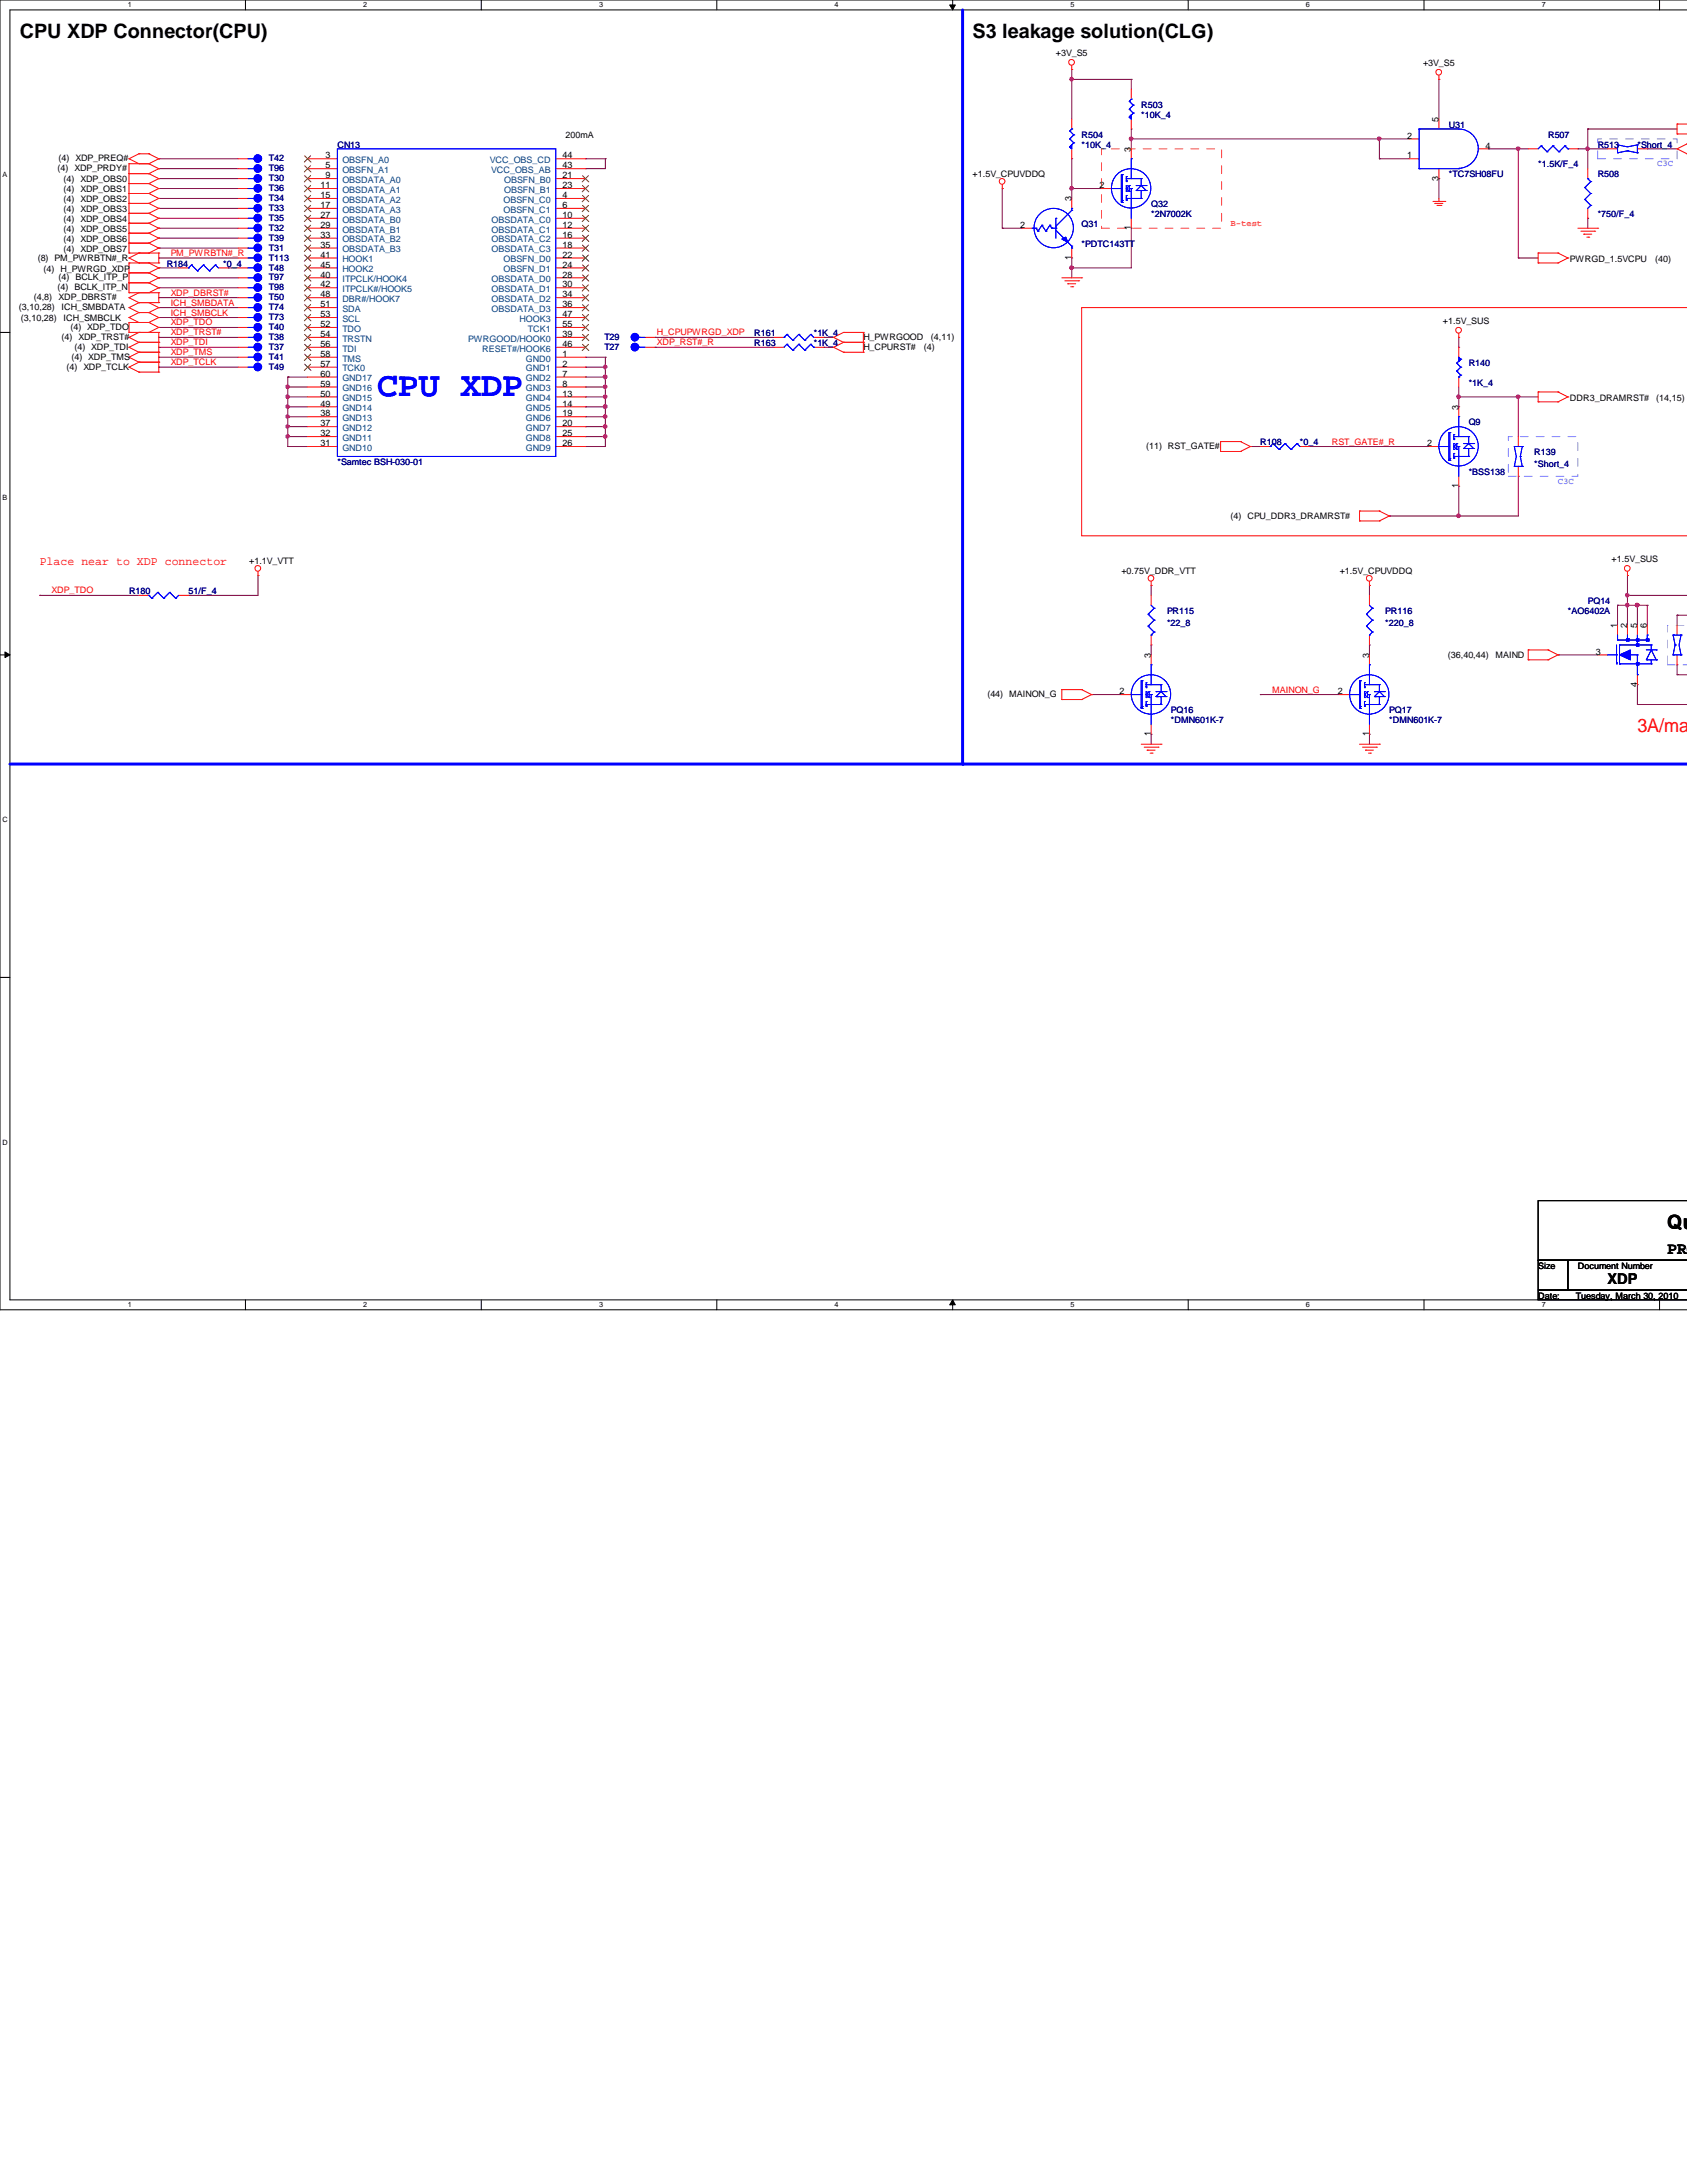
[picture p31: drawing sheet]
<svg xmlns="http://www.w3.org/2000/svg" width="216mm" height="279mm" viewBox="0 0 216 279" stroke-linecap="round" stroke-linejoin="round" font-family="sans-serif">
<defs><g id="words">
<text font-size="4.4" fill="#00f" x="48.3" y="50.7">CPU XDP</text>
<g font-size="2.5">
<text x="2.5" y="4.9">CPU XDP Connector(CPU)</text>
<text x="124.5" y="4.9">S3 leakage solution(CLG)</text>
<text x="213.4" y="157.3">Qu</text>
</g>
<text font-size="2.4" fill="#f00" x="209.5" y="93.6">3A/max</text>
<text font-size="2.2" x="213.4" y="160.5">PRO</text>
<text font-size="1.9" x="205.7" y="164.3">XDP</text>
<text font-size="1.5" fill="#f00" x="5.1" y="72.3">Place near to XDP connector</text>
<g font-size="1.1">
<text x="135.1" y="7.2">+3V_S5</text>
<text x="182.1" y="8.5">+3V_S5</text>
<text x="72.4" y="17.6">200mA</text>
<text x="180.1" y="17.7">2</text>
<text x="184.1" y="15.6" transform="rotate(-90 184.1 15.6)">5</text>
<text x="7.4" y="21.9">(4) XDP_PRDY#</text>
<text x="7.5" y="20.7">(4) XDP_PREQ#</text>
<text x="8.1" y="23.3">(4) XDP_OBS0</text>
<text x="41.7" y="20.3">3</text>
<text x="41.7" y="21.5">5</text>
<text x="41.7" y="22.8">9</text>
<text x="72" y="22.8">21</text>
<text x="72" y="21.5">43</text>
<text x="72" y="20.3">44</text>
<text x="124.5" y="22.7">+1.5V_CPUVDDQ</text>
<text x="144.7" y="19.4" transform="rotate(-90 144.7 19.4)">3</text>
<text x="180.1" y="20.3">1</text>
<text x="184.1" y="23.1" transform="rotate(-90 184.1 23.1)">3</text>
<text x="190.1" y="19">4</text>
<text x="8.1" y="28.4">(4) XDP_OBS4</text>
<text x="8.1" y="25.9">(4) XDP_OBS2</text>
<text x="8.1" y="27.1">(4) XDP_OBS3</text>
<text x="8.1" y="24.6">(4) XDP_OBS1</text>
<text x="8.1" y="29.7">(4) XDP_OBS5</text>
<text x="41" y="24.1">11</text>
<text x="41" y="25.4">15</text>
<text x="41" y="26.6">17</text>
<text x="41" y="27.9">27</text>
<text x="41" y="29.2">29</text>
<text x="72" y="25.4">4</text>
<text x="72" y="26.6">6</text>
<text x="72" y="27.9">10</text>
<text x="72" y="29.2">12</text>
<text x="72" y="24.1">23</text>
<text x="130.6" y="29.2">2</text>
<text x="137.1" y="25.8" transform="rotate(-90 137.1 25.8)">3</text>
<text x="140.7" y="24.1">2</text>
<text x="144.7" y="29.5" transform="rotate(-90 144.7 29.5)">1</text>
<text x="4.8" y="33.4">(8) PM_PWRBTN#_R</text>
<text x="5.6" y="34.8">(4) H_PWRGD_XDP</text>
<text x="7.5" y="35.9">(4) BCLK_ITP_P</text>
<text x="8.1" y="30.9">(4) XDP_OBS6</text>
<text x="8.1" y="32.2">(4) XDP_OBS7</text>
<text x="41" y="30.4">33</text>
<text x="41" y="31.7">35</text>
<text x="41" y="35.5">40</text>
<text x="41" y="33">41</text>
<text x="41" y="34.2">45</text>
<text x="72" y="30.4">16</text>
<text x="72" y="31.7">18</text>
<text x="72" y="33">22</text>
<text x="72" y="34.2">24</text>
<text x="72" y="35.5">28</text>
<text x="137.1" y="33.3" transform="rotate(-90 137.1 33.3)">1</text>
<text x="200.9" y="33.5">PWRGD_1.5VCPU</text>
<text x="211.8" y="33.5">(40)</text>
<text x="2.4" y="39.7">(3,10,28)</text>
<text x="2.7" y="41.1">(3,10,28)</text>
<text x="4.3" y="38.4">(4,8)</text>
<text x="7.4" y="37.2">(4) BCLK_ITP_N</text>
<text x="7.5" y="38.4">XDP_DBRST#</text>
<text x="7.9" y="39.7">ICH_SMBDATA</text>
<text x="8.1" y="41.1">ICH_SMBCLK</text>
<text x="41" y="36.8">42</text>
<text x="41" y="38.1">48</text>
<text x="41" y="39.3">51</text>
<text x="41" y="41.9">52</text>
<text x="41" y="40.6">53</text>
<text x="72" y="36.8">30</text>
<text x="72" y="38.1">34</text>
<text x="72" y="39.3">36</text>
<text x="72" y="40.6">47</text>
<text x="72" y="41.9">55</text>
<text x="184.7" y="41.5">+1.5V_SUS</text>
<text x="7.9" y="43.5">(4) XDP_TRST#</text>
<text x="8.5" y="47.3">(4) XDP_TCLK</text>
<text x="9" y="42.2">(4) XDP_TDO</text>
<text x="9.1" y="46.1">(4) XDP_TMS</text>
<text x="9.5" y="44.8">(4) XDP_TDI</text>
<text x="41" y="43.1">54</text>
<text x="41" y="44.4">56</text>
<text x="41" y="46.9">57</text>
<text x="41" y="45.7">58</text>
<text x="72" y="45.7">1</text>
<text x="72" y="46.9">2</text>
<text x="72" y="43.1">39</text>
<text x="72" y="44.4">46</text>
<text x="110.5" y="44.8">H_CPURST#</text>
<text x="110.5" y="43.5">H_PWRGOOD</text>
<text x="118.2" y="44.8">(4)</text>
<text x="119.1" y="43.5">(4,11)</text>
<text x="41" y="53.3">38</text>
<text x="41" y="52">49</text>
<text x="41" y="50.8">50</text>
<text x="41" y="49.5">59</text>
<text x="41" y="48.2">60</text>
<text x="72" y="48.2">7</text>
<text x="72" y="49.5">8</text>
<text x="72" y="50.8">13</text>
<text x="72" y="52">14</text>
<text x="72" y="53.3">19</text>
<text x="186.6" y="52.5" transform="rotate(-90 186.6 52.5)">3</text>
<text x="200.9" y="51.3">DDR3_DRAMRST#</text>
<text x="212" y="51.3">(14,15)</text>
<text x="41" y="57.1">31</text>
<text x="41" y="55.8">32</text>
<text x="41" y="54.6">37</text>
<text x="72" y="54.6">20</text>
<text x="72" y="55.8">25</text>
<text x="72" y="57.1">26</text>
<text x="146.7" y="57.5">(11) RST_GATE#</text>
<text x="182.6" y="57.1">2</text>
<text x="186.6" y="62.5" transform="rotate(-90 186.6 62.5)">1</text>
<text x="157.5" y="66.4">(4) CPU_DDR3_DRAMRST#</text>
<text x="206.2" y="72">+1.5V_SUS</text>
<text x="31.9" y="72.2">+1.1V_VTT</text>
<text x="143.5" y="73.5">+0.75V_DDR_VTT</text>
<text x="171.4" y="73.5">+1.5V_CPUVDDQ</text>
<text x="204.2" y="83.8">3</text>
<text x="207" y="80.4" transform="rotate(-90 207 80.4)">1</text>
<text x="208.2" y="80.4" transform="rotate(-90 208.2 80.4)">2</text>
<text x="209.5" y="80.4" transform="rotate(-90 209.5 80.4)">5</text>
<text x="210.8" y="80.4" transform="rotate(-90 210.8 80.4)">6</text>
<text x="126.4" y="89.2">(44) MAINON_G</text>
<text x="143.3" y="88.9">2</text>
<text x="147.3" y="84.2" transform="rotate(-90 147.3 84.2)">3</text>
<text x="171.2" y="88.9">2</text>
<text x="175.2" y="84.2" transform="rotate(-90 175.2 84.2)">3</text>
<text x="185.3" y="84.2">(36,40,44)</text>
<text x="191.4" y="84.2">MAIND</text>
<text x="209.5" y="87.9" transform="rotate(-90 209.5 87.9)">4</text>
<text x="147.3" y="94.2" transform="rotate(-90 147.3 94.2)">1</text>
<text x="175.2" y="94.2" transform="rotate(-90 175.2 94.2)">1</text>
<text x="196.8" y="162.4">Size</text>
<text x="196.8" y="166.2">Date:</text>
<text x="201.7" y="166.2">Tuesday, March 30, 2010</text>
<text x="201.9" y="162.4">Document Number</text>
</g>
<g font-size="1.1" fill="#000080">
<text x="138.4" y="17.6">R504</text>
<text x="146" y="13.8">R503</text>
<text x="146" y="15.1">*10K_4</text>
<text x="185.4" y="16.3">U31</text>
<text x="198.1" y="17.6">R507</text>
<text x="34.4" y="23.2">T30</text>
<text x="34.4" y="20.7">T42</text>
<text x="34.4" y="21.9">T96</text>
<text x="43.2" y="18.9">CN13</text>
<text x="138.4" y="18.9">*10K_4</text>
<text x="185.4" y="22.7">*TC7SH08FU</text>
<text x="196.8" y="21.4">*1.5K/F_4</text>
<text x="204.5" y="22.7">R508</text>
<text x="204.5" y="18.9">R513</text>
<text x="209.5" y="18.9">*Short_4</text>
<text x="34.4" y="28.3">T35</text>
<text x="34.4" y="27">T33</text>
<text x="34.4" y="29.5">T32</text>
<text x="34.4" y="24.5">T36</text>
<text x="34.4" y="25.7">T34</text>
<text x="138.4" y="29">Q31</text>
<text x="147.3" y="26.5">Q32</text>
<text x="147.3" y="27.8">*2N7002K</text>
<text x="204.5" y="27.8">*750/F_4</text>
<text x="21.3" y="34.1">R184</text>
<text x="28.6" y="34.1">*0_4</text>
<text x="34.4" y="34.6">T48</text>
<text x="34.4" y="30.8">T39</text>
<text x="34.4" y="35.9">T97</text>
<text x="34.4" y="33.4">T113</text>
<text x="34.4" y="32.1">T31</text>
<text x="138.4" y="31.6">*PDTC143TT</text>
<text x="34.4" y="37.2">T98</text>
<text x="34.4" y="39.7">T74</text>
<text x="34.4" y="41">T73</text>
<text x="34.4" y="38.4">T50</text>
<text x="34.4" y="42.2">T40</text>
<text x="34.4" y="44.8">T37</text>
<text x="34.4" y="46.1">T41</text>
<text x="34.4" y="43.5">T38</text>
<text x="34.4" y="47.3">T49</text>
<text x="77.3" y="44.8">T27</text>
<text x="77.3" y="43.5">T29</text>
<text x="96.5" y="43">R161</text>
<text x="96.5" y="44.3">R163</text>
<text x="104.1" y="43">*1K_4</text>
<text x="104.1" y="44.3">*1K_4</text>
<text x="188" y="46.8">R140</text>
<text x="188" y="49.4">*1K_4</text>
<text x="43.2" y="59.5">*Samtec BSH-030-01</text>
<text x="161.3" y="57">R108</text>
<text x="166.4" y="57">*0_4</text>
<text x="188" y="54.4">Q9</text>
<text x="196.3" y="58.3">R139</text>
<text x="196.3" y="59.8">*Short_4</text>
<text x="188" y="60.8">*BSS138</text>
<text x="16.5" y="76">R180</text>
<text x="24.1" y="76">51/F_4</text>
<text x="203.2" y="77.3">PQ14</text>
<text x="149.4" y="78.6">PR115</text>
<text x="149.4" y="80.1">*22_8</text>
<text x="177.3" y="78.6">PR116</text>
<text x="177.3" y="80.1">*220_8</text>
<text x="200.7" y="78.6">*AO6402A</text>
<text x="149.9" y="91.3">PQ16</text>
<text x="149.9" y="92.5">*DMN601K-7</text>
<text x="177.8" y="91.3">PQ17</text>
<text x="177.8" y="92.5">*DMN601K-7</text>
</g>
<g font-size="1.1" fill="#004080">
<text x="43.8" y="20.9">OBSFN_A0</text>
<text x="43.8" y="22.1">OBSFN_A1</text>
<text x="43.8" y="23.4">OBSDATA_A0</text>
<text x="62.7" y="20.9">VCC_OBS_CD</text>
<text x="62.9" y="22.1">VCC_OBS_AB</text>
<text x="64.5" y="23.4">OBSFN_B0</text>
<text x="43.8" y="24.7">OBSDATA_A1</text>
<text x="43.8" y="26">OBSDATA_A2</text>
<text x="43.8" y="27.2">OBSDATA_A3</text>
<text x="43.8" y="28.5">OBSDATA_B0</text>
<text x="43.8" y="29.8">OBSDATA_B1</text>
<text x="62.9" y="28.5">OBSDATA_C0</text>
<text x="62.9" y="29.8">OBSDATA_C1</text>
<text x="64.4" y="26">OBSFN_C0</text>
<text x="64.4" y="27.2">OBSFN_C1</text>
<text x="64.5" y="24.7">OBSFN_B1</text>
<text x="43.8" y="31">OBSDATA_B2</text>
<text x="43.8" y="32.3">OBSDATA_B3</text>
<text x="43.8" y="33.6">HOOK1</text>
<text x="43.8" y="34.8">HOOK2</text>
<text x="62.9" y="31">OBSDATA_C2</text>
<text x="62.9" y="32.3">OBSDATA_C3</text>
<text x="64.4" y="33.6">OBSFN_D0</text>
<text x="64.4" y="34.8">OBSFN_D1</text>
<text x="43.8" y="36.1">ITPCLK/HOOK4</text>
<text x="43.8" y="37.4">ITPCLK#/HOOK5</text>
<text x="43.8" y="38.7">DBR#/HOOK7</text>
<text x="43.8" y="39.9">SDA</text>
<text x="43.8" y="41.2">SCL</text>
<text x="62.9" y="36.1">OBSDATA_D0</text>
<text x="62.9" y="37.4">OBSDATA_D1</text>
<text x="62.9" y="38.7">OBSDATA_D2</text>
<text x="62.9" y="39.9">OBSDATA_D3</text>
<text x="66.5" y="41.2">HOOK3</text>
<text x="43.8" y="42.5">TDO</text>
<text x="43.8" y="43.7">TRSTN</text>
<text x="43.8" y="45">TDI</text>
<text x="43.8" y="47.5">TCK0</text>
<text x="43.8" y="46.3">TMS</text>
<text x="59.9" y="43.7">PWRGOOD/HOOK0</text>
<text x="61.7" y="45">RESET#/HOOK6</text>
<text x="67.3" y="46.3">GND0</text>
<text x="67.3" y="47.5">GND1</text>
<text x="67.6" y="42.5">TCK1</text>
<text x="43.8" y="53.9">GND13</text>
<text x="43.8" y="52.6">GND14</text>
<text x="43.8" y="51.4">GND15</text>
<text x="43.8" y="50.1">GND16</text>
<text x="43.8" y="48.8">GND17</text>
<text x="67.3" y="48.8">GND2</text>
<text x="67.3" y="50.1">GND3</text>
<text x="67.3" y="51.4">GND4</text>
<text x="67.3" y="52.6">GND5</text>
<text x="67.3" y="53.9">GND6</text>
<text x="43.8" y="57.7">GND10</text>
<text x="43.8" y="56.4">GND11</text>
<text x="43.8" y="55.2">GND12</text>
<text x="67.3" y="55.2">GND7</text>
<text x="67.3" y="56.4">GND8</text>
<text x="67.3" y="57.7">GND9</text>
</g>
<g font-size="1.1" fill="#8080ff">
<text x="212.1" y="21.3">C3C</text>
<text x="199.4" y="61.9">C3C</text>
</g>
<text font-size="1.1" fill="#ff8000" x="157.5" y="28.9">B-test</text>
<g font-size="1.1" fill="#f00">
<text x="21.8" y="32.8">PM_PWRBTN#_R</text>
<text x="21.8" y="37.8">XDP_DBRST#</text>
<text x="21.8" y="41.7">XDP_TDO</text>
<text x="21.8" y="40.4">ICH_SMBCLK</text>
<text x="21.8" y="39.1">ICH_SMBDATA</text>
<text x="21.8" y="45.5">XDP_TMS</text>
<text x="21.8" y="44.2">XDP_TDI</text>
<text x="21.8" y="42.9">XDP_TRST#</text>
<text x="21.8" y="46.7">XDP_TCLK</text>
<text x="84.1" y="44.2">XDP_RST#_R</text>
<text x="84.1" y="42.9">H_CPUPWRGD_XDP</text>
<text x="170.4" y="56.9">RST_GATE#_R</text>
<text x="6.6" y="75.9">XDP_TDO</text>
<text x="162.8" y="88.6">MAINON_G</text>
</g>
<g font-size=".9">
<text x="16.3" y=".9">1</text>
<text x="46.5" y=".9">2</text>
<text x="76.7" y=".9">3</text>
<text x="106.8" y=".9">4</text>
<text x="137" y=".9">5</text>
<text x="167.1" y=".9">6</text>
<text x="197.3" y=".9">7</text>
<text x=".3" y="22.7">A</text>
<text x=".3" y="64">B</text>
<text x=".3" y="105.2">C</text>
<text x=".3" y="146.5">D</text>
<text x="16.3" y="167.3">1</text>
<text x="46.5" y="167.3">2</text>
<text x="76.7" y="167.3">3</text>
<text x="106.8" y="167.3">4</text>
<text x="137" y="167.3">5</text>
<text x="167.1" y="167.3">6</text>
<text x="197.3" y="167.3">7</text>
</g>
</g></defs>
<path d="M215.9 0h-215.9v167.6h215.9M215.9 1.3h-214.6v165.1h214.6" fill="none" stroke="#000" stroke-width=".13"/>
<g fill="#fff">
<path d="M16.3 .1h.5v1h-.5z"/>
<path d="M16.3 166.5h.5v1h-.5z"/>
</g>
<path d="M31.4 0v1.3M31.4 166.4v1.2" fill="none" stroke="#000" stroke-width=".13"/>
<g fill="#fff">
<path d="M46.5 .1h.5v1h-.5z"/>
<path d="M46.5 166.5h.5v1h-.5z"/>
</g>
<path d="M61.6 0v1.3M61.6 166.4v1.2" fill="none" stroke="#000" stroke-width=".13"/>
<g fill="#fff">
<path d="M76.7 .1h.5v1h-.5z"/>
<path d="M76.7 166.5h.5v1h-.5z"/>
</g>
<path d="M91.7 0v1.3M91.7 166.4v1.2" fill="none" stroke="#000" stroke-width=".13"/>
<g fill="#fff">
<path d="M106.8 .1h.5v1h-.5z"/>
<path d="M106.8 166.5h.5v1h-.5z"/>
</g>
<path d="M121.5 .6h.8l-.4 .7zM121.9 0v1.3M121.9 166.4l.4 .6h-.8zM121.9 166.4v1.2" fill="none" stroke="#000" stroke-width=".13"/>
<path d="M121.5 .6h.8l-.4 .7zM121.9 166.4l.4 .6h-.8z" fill="#000"/>
<g fill="#fff">
<path d="M137 .1h.5v1h-.5z"/>
<path d="M137 166.5h.5v1h-.5z"/>
</g>
<path d="M152.1 0v1.3M152.1 166.4v1.2" fill="none" stroke="#000" stroke-width=".13"/>
<g fill="#fff">
<path d="M167.1 .1h.5v1h-.5z"/>
<path d="M167.1 166.5h.5v1h-.5z"/>
</g>
<path d="M182.2 0v1.3M182.2 166.4v1.2" fill="none" stroke="#000" stroke-width=".13"/>
<g fill="#fff">
<path d="M197.3 .1h.5v1h-.5z"/>
<path d="M197.3 166.5h.5v1h-.5z"/>
</g>
<path d="M212.4 0v1.3M212.4 166.4v1.2" fill="none" stroke="#000" stroke-width=".13"/>
<g fill="#fff">
<path d="M.3 21.9h.6v1h-.6z"/>
<path d="M.3 63.2h.6v1h-.6z"/>
</g>
<path d="M0 42.5h1.3" fill="none" stroke="#000" stroke-width=".13"/>
<path d="M.3 104.4h.7v1.1h-.7z" fill="#fff"/>
<path d="M0 83.8h1.3M.6 83.4l.7 .4-.7 .4z" fill="none" stroke="#000" stroke-width=".13"/>
<path d="M.6 83.4l.7 .4-.7 .4z" fill="#000"/>
<path d="M.3 145.7h.7v1h-.7z" fill="#fff"/>
<path d="M0 125.1h1.3" fill="none" stroke="#000" stroke-width=".13"/>
<g fill="none" stroke="#800040" stroke-width=".13">
<path d="M5.1 76.2h.1M5.1 76.2h12.7M24.1 76.2h.1M33 73.7h.1M33 73.7v2.5h-8.9M147.3 74.9h.1M147.3 74.9v1.3M175.3 74.9h.1M175.3 74.9v1.3M208.3 76.2h.1M208.3 76.2v1.3M214.6 78.7h.1"/>
<path d="M214.6 78.7h1.3M139.7 88.9h.1M139.7 88.9h3.8M147.3 94h.1M147.3 82.6h.1M147.3 82.6v1.2M147.3 94v1.3M161.3 88.9h.1M161.3 88.9h10.1M175.3 94h.1M175.3 82.6h.1M175.3 82.6v1.2"/>
<path d="M175.3 94v1.3M214.6 86.4h.1M214.6 86.4h1.3"/>
</g>
<path d="M208.1 77.3h.3l.1 .1-.1 .2-.2 .1-.1-.1z" fill-rule="evenodd" fill="#f0f"/>
<path d="M208.1 77.3h.3l.1 .1-.1 .2-.2 .1-.1-.1z" fill="none" stroke="#f0f" stroke-width=".13"/>
<path d="M208.1 76h.3l.1 .2-.1 .1-.2 .1-.1-.1z" fill-rule="evenodd" fill="#f0f"/>
<path d="M208.1 76h.3l.1 .2-.1 .1-.2 .1-.1-.1z" fill="none" stroke="#f0f" stroke-width=".13"/>
<path d="M208.3 77.5h.1M208.3 77.5v2.5M209.5 77.5h.1M209.5 77.5h1.3M199.4 83.8h.1M199.4 83.8h5.1M209.5 87.6h.1M209.5 87.6v2.6" fill="none" stroke="#800040" stroke-width=".13"/>
<path d="M209.4 77.3h.3l.1 .1-.1 .2-.2 .1-.1-.1z" fill-rule="evenodd" fill="#f0f"/>
<path d="M209.4 77.3h.3l.1 .1-.1 .2-.2 .1-.1-.1z" fill="none" stroke="#f0f" stroke-width=".13"/>
<path d="M208.3 77.5h.1M208.3 77.5h1.2" fill="none" stroke="#800040" stroke-width=".13"/>
<path d="M209.4 77.3h.3l.1 .1-.1 .2-.2 .1-.1-.1z" fill-rule="evenodd" fill="#f0f"/>
<path d="M209.4 77.3h.3l.1 .1-.1 .2-.2 .1-.1-.1z" fill="none" stroke="#f0f" stroke-width=".13"/>
<g fill="none" stroke="#800040" stroke-width=".13">
<path d="M137.2 24.1h.1M137.2 24.1h3.8M207 77.5h.1M207 77.5h1.3M207 77.5v2.5M208.3 76.2h.1M208.3 73.7h.1M208.3 76.2h7.6M208.3 73.7v2.5M209.5 77.5h.1M209.5 77.5v2.5M210.8 77.5h.1"/>
<path d="M210.8 77.5v2.5M209.5 90.2h.1M209.5 90.2h6.4"/>
</g>
<path d="M137 23.9h.3l.1 .2-.1 .2h-.2h-.1z" fill-rule="evenodd" fill="#f0f"/>
<path d="M137 23.9h.3l.1 .2-.1 .2h-.2h-.1z" fill="none" stroke="#f0f" stroke-width=".13"/>
<path d="M203.2 19.1h.1M203.2 19.1v2.5M194.3 33h.1M194.3 33h2.5" fill="none" stroke="#800040" stroke-width=".13"/>
<path d="M203 18.9h.3l.1 .1-.1 .2-.1 .1-.2-.1z" fill-rule="evenodd" fill="#f0f"/>
<path d="M203 18.9h.3l.1 .1-.1 .2-.1 .1-.2-.1z" fill="none" stroke="#f0f" stroke-width=".13"/>
<g fill="none" stroke="#800040" stroke-width=".13">
<path d="M184.1 10.2h.1M184.1 10.2v5M190.5 19.1h.1M190.5 19.1h3.8M194.3 19.1h.1M194.3 19.1v13.9M201.9 19.1h.1M201.9 19.1h3.8M203.2 19.1h.1M176.5 20.3h.1M176.5 20.3h3.8M184.1 22.9h.1"/>
<path d="M184.1 22.9v2.5M203.2 27.9h.1M203.2 27.9v1.3"/>
</g>
<path d="M194.1 18.9h.3l.1 .1-.1 .2-.1 .1-.2-.1z" fill-rule="evenodd" fill="#f0f"/>
<path d="M194.1 18.9h.3l.1 .1-.1 .2-.1 .1-.2-.1z" fill="none" stroke="#f0f" stroke-width=".13"/>
<path d="M194.3 19.1h.1M194.3 19.1h1.3M128.3 24.1h.1M128.3 24.1v5.1M137.2 33h.1M137.2 20.3h.1M137.2 34.3h.1M137.2 20.3v3.8M137.2 33v2.6" fill="none" stroke="#800040" stroke-width=".13"/>
<path d="M137 34.1h.3l.1 .1-.1 .2-.2 .1-.1-.1z" fill-rule="evenodd" fill="#f0f"/>
<path d="M137 34.1h.3l.1 .1-.1 .2-.2 .1-.1-.1z" fill="none" stroke="#f0f" stroke-width=".13"/>
<path d="M137.2 10.2h.1M137.2 10.2v5M137.2 34.3h.1M144.8 29.2h.1M144.8 29.2v5.1h-7.6" fill="none" stroke="#800040" stroke-width=".13"/>
<path d="M137 34.1h.3l.1 .1-.1 .2-.2 .1-.1-.1z" fill-rule="evenodd" fill="#f0f"/>
<path d="M137 34.1h.3l.1 .1-.1 .2-.2 .1-.1-.1z" fill="none" stroke="#f0f" stroke-width=".13"/>
<path d="M137.2 10.2h.1M137.2 10.2h7.6" fill="none" stroke="#800040" stroke-width=".13"/>
<path d="M137 10h.3l.1 .1-.1 .2-.2 .1-.1-.1z" fill-rule="evenodd" fill="#f0f"/>
<path d="M137 10h.3l.1 .1-.1 .2-.2 .1-.1-.1z" fill="none" stroke="#f0f" stroke-width=".13"/>
<g fill="none" stroke="#800040" stroke-width=".13">
<path d="M137.2 8.9h.1M137.2 8.9v1.3M144.8 17.8h.1M144.8 10.2h.1M144.8 10.2v1.2M144.8 17.8v1.3M128.3 29.2h.1M128.3 29.2h2.5M137.2 24.1h.1M137.2 24.1v1.3M160 57.2h.1M160 57.2h1.3"/>
<path d="M167.6 57.2h.1M167.6 57.2h15.3M186.7 52.1h.1M186.7 44.5h.1M186.7 43.2v1.3M186.7 50.8v1.3M194.3 50.8h.1M194.3 50.8h2.5"/>
</g>
<path d="M194.1 50.6h.3l.1 .2-.1 .1-.1 .1-.2-.1z" fill-rule="evenodd" fill="#f0f"/>
<path d="M194.1 50.6h.3l.1 .2-.1 .1-.1 .1-.2-.1z" fill="none" stroke="#f0f" stroke-width=".13"/>
<path d="M186.7 62.2h.1M186.7 62.2v3.8M194.3 61h.1M194.3 61v5" fill="none" stroke="#800040" stroke-width=".13"/>
<path d="M186.5 65.8h.3l.1 .2-.1 .2-.2 .1-.1-.1z" fill-rule="evenodd" fill="#f0f"/>
<path d="M186.5 65.8h.3l.1 .2-.1 .2-.2 .1-.1-.1z" fill="none" stroke="#f0f" stroke-width=".13"/>
<path d="M186.7 50.8h.1M186.7 49.5v1.3M186.7 50.8h7.6M194.3 50.8h.1M194.3 50.8v5.1M177.8 66h.1M177.8 66h16.5M186.7 66h.1" fill="none" stroke="#800040" stroke-width=".13"/>
<path d="M186.5 50.6h.3l.1 .2-.1 .1-.2 .1-.1-.1z" fill-rule="evenodd" fill="#f0f"/>
<path d="M186.5 50.6h.3l.1 .2-.1 .1-.2 .1-.1-.1z" fill="none" stroke="#f0f" stroke-width=".13"/>
<path d="M176.5 17.8h.1M176.5 17.8v2.5M176.5 17.8h3.8" fill="none" stroke="#800040" stroke-width=".13"/>
<path d="M176.3 17.6h.4v.1v.2l-.2 .1-.2-.1z" fill-rule="evenodd" fill="#f0f"/>
<path d="M176.3 17.6h.4v.1v.2l-.2 .1-.2-.1z" fill="none" stroke="#f0f" stroke-width=".13"/>
<g fill="none" stroke="#800040" stroke-width=".13">
<path d="M144.8 16.5h.1M144.8 16.5v1.3M203.2 16.5h.1M203.2 16.5h11.4M203.2 16.5v2.6M210.8 19.1h.1M210.8 19.1h3.8M74.9 21.6h.1M74.9 21.6h2.6M36.8 52.1h.1M36.8 55.9h.1M36.8 54.6h.1"/>
<path d="M36.8 53.3h.1M36.8 57.2h.1M36.8 52.1h2.6M36.8 55.9h2.6M36.8 54.6h2.6M36.8 53.3h2.6M36.8 57.2h2.6M74.9 45.7h.1M74.9 48.3h.1M74.9 45.7h2.6M74.9 48.3h2.6M83.8 44.5h.1"/>
<path d="M83.8 43.2h.1M83.8 44.5h15.3M83.8 43.2h15.3M105.4 44.5h.1M105.4 43.2h.1M105.4 44.5h1.3M105.4 43.2h1.3"/>
</g>
<path d="M77.3 48.1h.3l.1 .1-.1 .2-.2 .1-.1-.1z" fill-rule="evenodd" fill="#f0f"/>
<path d="M77.3 48.1h.3l.1 .1-.1 .2-.2 .1-.1-.1z" fill="none" stroke="#f0f" stroke-width=".13"/>
<path d="M74.9 47h.1M74.9 50.8h.1M74.9 49.5h.1M74.9 47h2.6M74.9 50.8h2.6M74.9 49.5h2.6M77.5 54.6h.1M77.5 54.6v1.3" fill="none" stroke="#800040" stroke-width=".13"/>
<path d="M77.3 54.4h.3l.1 .2-.1 .1-.2 .1-.1-.1z" fill-rule="evenodd" fill="#f0f"/>
<path d="M77.3 54.4h.3l.1 .2-.1 .1-.2 .1-.1-.1z" fill="none" stroke="#f0f" stroke-width=".13"/>
<path d="M74.9 52.1h.1M74.9 52.1h2.6" fill="none" stroke="#800040" stroke-width=".13"/>
<path d="M77.3 51.9h.3l.1 .1-.1 .2-.2 .1-.1-.1z" fill-rule="evenodd" fill="#f0f"/>
<path d="M77.3 51.9h.3l.1 .1-.1 .2-.2 .1-.1-.1z" fill="none" stroke="#f0f" stroke-width=".13"/>
<path d="M74.9 20.3h.1M74.9 20.3h2.6M77.5 53.3h.1M77.5 53.3v1.3" fill="none" stroke="#800040" stroke-width=".13"/>
<path d="M77.3 53.1h.3l.1 .2-.1 .2-.2 .1-.1-.1z" fill-rule="evenodd" fill="#f0f"/>
<path d="M77.3 53.1h.3l.1 .2-.1 .2-.2 .1-.1-.1z" fill="none" stroke="#f0f" stroke-width=".13"/>
<path d="M77.5 47h.1M77.5 47v1.3" fill="none" stroke="#800040" stroke-width=".13"/>
<path d="M77.3 46.8h.3l.1 .1-.1 .2-.2 .1-.1-.1z" fill-rule="evenodd" fill="#f0f"/>
<path d="M77.3 46.8h.3l.1 .1-.1 .2-.2 .1-.1-.1z" fill="none" stroke="#f0f" stroke-width=".13"/>
<path d="M74.9 57.2h.1M74.9 55.9h.1M74.9 57.2h2.6M74.9 55.9h2.6" fill="none" stroke="#800040" stroke-width=".13"/>
<path d="M77.3 55.7h.3l.1 .1-.1 .2-.2 .1-.1-.1z" fill-rule="evenodd" fill="#f0f"/>
<path d="M77.3 55.7h.3l.1 .1-.1 .2-.2 .1-.1-.1z" fill="none" stroke="#f0f" stroke-width=".13"/>
<path d="M74.9 54.6h.1M74.9 53.3h.1M74.9 54.6h2.6M74.9 53.3h2.6M77.5 49.5h.1M77.5 49.5v1.3" fill="none" stroke="#800040" stroke-width=".13"/>
<path d="M77.3 49.3h.3l.1 .2-.1 .2h-.2h-.1z" fill-rule="evenodd" fill="#f0f"/>
<path d="M77.3 49.3h.3l.1 .2-.1 .2h-.2h-.1z" fill="none" stroke="#f0f" stroke-width=".13"/>
<path d="M77.5 45.7h.1M77.5 55.9h.1M77.5 48.3h.1M77.5 45.7v1.3M77.5 48.3v1.2M77.5 55.9v1.3" fill="none" stroke="#800040" stroke-width=".13"/>
<path d="M77.3 48.1h.3l.1 .1-.1 .2-.2 .1-.1-.1z" fill-rule="evenodd" fill="#f0f"/>
<path d="M77.3 48.1h.3l.1 .1-.1 .2-.2 .1-.1-.1z" fill="none" stroke="#f0f" stroke-width=".13"/>
<path d="M77.5 52.1h.1M77.5 52.1v1.2" fill="none" stroke="#800040" stroke-width=".13"/>
<path d="M77.3 51.9h.3l.1 .1-.1 .2-.2 .1-.1-.1z" fill-rule="evenodd" fill="#f0f"/>
<path d="M77.3 51.9h.3l.1 .1-.1 .2-.2 .1-.1-.1z" fill="none" stroke="#f0f" stroke-width=".13"/>
<path d="M77.5 50.8h.1M77.5 50.8v1.3" fill="none" stroke="#800040" stroke-width=".13"/>
<path d="M77.3 50.6h.3l.1 .2-.1 .1-.2 .1-.1-.1z" fill-rule="evenodd" fill="#f0f"/>
<path d="M77.3 50.6h.3l.1 .2-.1 .1-.2 .1-.1-.1z" fill="none" stroke="#f0f" stroke-width=".13"/>
<path d="M77.5 20.3h.1M77.5 20.3v1.3M36.8 48.3h.1M36.8 49.5h.1M36.8 48.3v2.5M36.8 48.3h2.6" fill="none" stroke="#800040" stroke-width=".13"/>
<path d="M36.6 49.3h.4v.2v.2h-.2h-.2z" fill-rule="evenodd" fill="#f0f"/>
<path d="M36.6 49.3h.4v.2v.2h-.2h-.2z" fill="none" stroke="#f0f" stroke-width=".13"/>
<path d="M36.8 50.8h.1M36.8 50.8v1.3" fill="none" stroke="#800040" stroke-width=".13"/>
<path d="M36.6 50.6h.4v.2v.1l-.2 .1-.2-.1z" fill-rule="evenodd" fill="#f0f"/>
<path d="M36.6 50.6h.4v.2v.1l-.2 .1-.2-.1z" fill="none" stroke="#f0f" stroke-width=".13"/>
<path d="M36.8 52.1h.1M36.8 52.1v1.2" fill="none" stroke="#800040" stroke-width=".13"/>
<path d="M36.6 51.9h.4v.1v.2l-.2 .1-.2-.1z" fill-rule="evenodd" fill="#f0f"/>
<path d="M36.6 51.9h.4v.1v.2l-.2 .1-.2-.1z" fill="none" stroke="#f0f" stroke-width=".13"/>
<path d="M36.8 53.3h.1M36.8 53.3v1.3" fill="none" stroke="#800040" stroke-width=".13"/>
<path d="M36.6 53.1h.4v.2v.2l-.2 .1-.2-.1z" fill-rule="evenodd" fill="#f0f"/>
<path d="M36.6 53.1h.4v.2v.2l-.2 .1-.2-.1z" fill="none" stroke="#f0f" stroke-width=".13"/>
<path d="M36.8 54.6h.1M36.8 54.6v1.3" fill="none" stroke="#800040" stroke-width=".13"/>
<path d="M36.6 54.4h.4v.2v.1l-.2 .1-.2-.1z" fill-rule="evenodd" fill="#f0f"/>
<path d="M36.6 54.4h.4v.2v.1l-.2 .1-.2-.1z" fill="none" stroke="#f0f" stroke-width=".13"/>
<path d="M36.8 50.8h.1M36.8 49.5h.1M36.8 55.9h.1M36.8 50.8h2.6M36.8 49.5h2.6M36.8 55.9v1.3" fill="none" stroke="#800040" stroke-width=".13"/>
<path d="M36.6 55.7h.4v.1v.2l-.2 .1-.2-.1z" fill-rule="evenodd" fill="#f0f"/>
<path d="M36.6 55.7h.4v.1v.2l-.2 .1-.2-.1z" fill="none" stroke="#f0f" stroke-width=".13"/>
<g fill="none" stroke="#800040" stroke-width=".13">
<path d="M144.8 17.8h.1M144.8 17.8h31.7M20.3 34.3h.1M20.3 22.9h.1M20.3 21.6h.1M20.3 20.3h.1M20.3 31.8h.1M20.3 30.5h.1M20.3 29.2h.1M20.3 27.9h.1M20.3 26.7h.1M20.3 24.1h.1"/>
<path d="M20.3 38.1h.1M20.3 25.4h.1M20.3 39.4h.1M20.3 33h.1M20.3 36.8h.1M20.3 35.6h.1M20.3 34.3h2.6M20.3 22.9h10.2M20.3 21.6h10.2M20.3 20.3h10.2M20.3 31.8h10.2M20.3 30.5h10.2"/>
<path d="M20.3 29.2h10.2M20.3 27.9h10.2M20.3 26.7h10.2M20.3 24.1h10.2M20.3 38.1h10.2M20.3 25.4h10.2M20.3 39.4h10.2M20.3 33h10.2M20.3 36.8h10.2M20.3 35.6h10.2M29.2 34.3h.1M29.2 34.3h1.3"/>
<path d="M20.3 41.9h.1M20.3 45.7h.1M20.3 44.5h.1M20.3 43.2h.1M20.3 40.6h.1M20.3 47h.1M20.3 41.9h10.2M20.3 45.7h10.2M20.3 44.5h10.2M20.3 43.2h10.2M20.3 40.6h10.2M20.3 47h10.2"/>
</g>
<path d="M144.6 17.6h.3l.1 .1-.1 .2-.2 .1-.1-.1z" fill-rule="evenodd" fill="#f0f"/>
<path d="M144.6 17.6h.3l.1 .1-.1 .2-.2 .1-.1-.1z" fill="none" stroke="#f0f" stroke-width=".13"/>
<path d="M214.6 78.7h.1M214.6 78.7v1.3M214.6 85.1h.1M214.6 85.1v1.3" fill="none" stroke="#800040" stroke-width=".13"/>
<g fill="none" stroke="#f00" stroke-width=".13">
<path d="M17.8 19.7h.1M17.8 19.7l-1.3 .6M17.8 19.7h1.2M19 19.7h.1M19 19.7l1.3 .6M137.2 8.9h.1M137.2 8.4v.5M184.1 10.2h.1M184.1 9.7v.5M214.6 17.1h.1M214.6 15.9h.1M214.6 19.1h.1"/>
<path d="M214.6 15.9h1.3M214.6 17.1h1.3M214.6 15.9v1.2M214.6 19.1l1.3 .6M215.9 18.4h.1M215.9 19.7h.1M215.9 18.4l-1.3 .7M16.5 22.2h.1M16.5 21h.1M16.5 20.3h.1M16.5 28.6h.1M16.5 27.3h.1"/>
<path d="M16.5 26h.1M16.5 24.8h.1M16.5 23.5h.1M16.5 31.1h.1M16.5 29.8h.1M16.5 32.4h.1M16.5 38.1h.1M16.5 33h.1M16.5 39.4h.1M16.5 37.5h.1M16.5 36.2h.1M16.5 34.9h.1"/>
<path d="M16.5 33.7h.1M16.5 32.4h3.8M16.5 33.7h3.8M16.5 21h2.5M16.5 22.2h2.5M16.5 21v11.4M16.5 33.7v3.8M16.5 20.3l1.3 .7M16.5 27.3h2.5M16.5 28.6h2.5M16.5 24.8h2.5M16.5 26h2.5"/>
<path d="M16.5 23.5h2.5M16.5 29.8h2.5M16.5 31.1h2.5M16.5 37.5h3.8M16.5 38.1l1.3 .6M16.5 33l1.3 .7M16.5 39.4l1.3 .6M16.5 36.2h2.5M16.5 34.9h2.5M17.8 21h.1M17.8 37.5h.1M17.8 38.7h.1"/>
<path d="M17.8 32.4h.1M17.8 33.7h.1M17.8 37.5l-1.3 .6M17.8 38.7h2.5M17.8 32.4l-1.3 .6M17.8 38.7l-1.3 .7M19 21h.1M19 22.2h.1M19 27.3h.1M19 28.6h.1M19 24.8h.1M19 26h.1"/>
<path d="M19 23.5h.1M19 29.8h.1M19 31.1h.1M19 32.4h.1M19 38.7h.1M19 36.2h.1M19 37.5h.1M19 34.9h.1M19 33.7h.1M19 21l1.3 .6M19 27.3l1.3 .6M19 24.8l1.3 .6"/>
<path d="M19 26l1.3 .7M19 23.5l1.3 .6M19 22.2l1.3 .7M19 29.8l1.3 .7M19 31.1l1.3 .7M19 28.6l1.3 .6M19 38.7l1.3 .7M19 36.2l1.3 .6M19 34.9l1.3 .7M19 33.7l1.3 .6M20.3 21.6h.1M20.3 20.3h.1"/>
<path d="M20.3 27.9h.1M20.3 25.4h.1M20.3 26.7h.1M20.3 24.1h.1M20.3 22.9h.1M20.3 30.5h.1M20.3 31.8h.1M20.3 29.2h.1M20.3 37.5h.1M20.3 38.7h.1M20.3 32.4h.1M20.3 33.7h.1"/>
<path d="M20.3 39.4h.1M20.3 36.8h.1M20.3 35.6h.1M20.3 34.3h.1M20.3 21.6l-1.3 .6M20.3 20.3l-1.3 .7M20.3 27.9l-1.3 .7M20.3 25.4l-1.3 .6M20.3 26.7l-1.3 .6M20.3 24.1l-1.3 .7M20.3 22.9l-1.3 .6M20.3 30.5l-1.3 .6"/>
<path d="M20.3 31.8l-1.3 .6M20.3 29.2l-1.3 .6M20.3 32.4v1.3M20.3 37.5v1.2M20.3 39.4l-1.3 .6M20.3 36.8l-1.3 .7M20.3 35.6l-1.3 .6M20.3 34.3l-1.3 .6M128.3 24.1h.1M128.3 23.6v.5M135.9 35.6h2.5M136.3 35.9h1.7"/>
<path d="M136.7 36.3h.1M136.7 36.3h1M137 36.7h.3M137.3 36.7h.1M138 35.9h.1M138.4 35.6h.1M183.4 25.8h1.5M183.6 26h.1M183.6 26h1.1M183.9 26.3h.5M184.1 25.8h.1M184.1 25.4v.4"/>
<path d="M184.4 26.3h.1M184.9 25.8h.1M196.8 33.7h.1M196.8 32.4h.1M196.8 32.4h2.6M196.8 33.7h2.6M196.8 32.4v1.3M199.4 32.4h.1M199.4 33.7h.1M199.4 32.4l1.3 .6M200.7 33h.1M200.7 33l-1.3 .7"/>
<path d="M201.9 29.2h2.6M202.3 29.6h1.8M202.7 30h.1M202.7 30h1M203.1 30.4h.2M203.3 30.4h.1M204.1 29.6h.1M204.5 29.2h.1M16.5 45.7h.1M16.5 44.5h.1M16.5 43.2h.1M16.5 47h.1"/>
<path d="M16.5 42.5h.1M16.5 41.3h.1M16.5 40.6h.1M16.5 42.5h3.8M16.5 41.3v1.2M16.5 45.7l1.3 .7M16.5 44.5l1.3 .6M16.5 43.2l1.3 .6M16.5 47l1.3 .6M16.5 41.3h2.5M16.5 40.6l1.3 .7M17.8 45.1h.1"/>
<path d="M17.8 46.4h.1M17.8 43.8h.1M17.8 42.5h.1M17.8 47.6h.1M17.8 40h.1M17.8 41.3h.1M17.8 43.8h2.5M17.8 45.1h2.5M17.8 45.1l-1.3 .6M17.8 46.4h2.5M17.8 43.8l-1.3 .7M17.8 42.5l-1.3 .7"/>
<path d="M17.8 46.4l-1.3 .6M17.8 47.6h2.5M17.8 40l-1.3 .6M17.8 40h1.2M19 41.3h.1M19 42.5h.1M19 40h.1M19 41.3l1.3 .6M19 40l1.3 .6M20.3 45.1h.1M20.3 46.4h.1M20.3 43.8h.1"/>
<path d="M20.3 42.5h.1M20.3 47.6h.1M20.3 41.9h.1M20.3 40.6h.1M20.3 42.5v5.1M20.3 41.9l-1.3 .6M20.3 40.6l-1.3 .7M106.7 44.5h.1M106.7 43.2h.1M106.7 44.5l1.2 .6M106.7 43.2l1.2 .6M107.9 43.8h.1"/>
<path d="M107.9 45.1h.1M107.9 42.5h.1M107.9 43.8h2.6M107.9 43.8l-1.2 .7M107.9 45.1h2.6M107.9 42.5h2.6M107.9 42.5l-1.2 .7M110.5 45.1h.1M110.5 43.8h.1M110.5 42.5h.1M110.5 42.5v2.6M156.2 57.8h.1"/>
<path d="M156.2 56.5h.1M156.2 56.5h2.5M156.2 57.8h2.5M156.2 56.5v1.3M158.7 56.5h.1M158.7 57.8h.1M158.7 56.5l1.3 .7M160 57.2h.1M160 57.2l-1.3 .6M186.7 43.2h.1M186.7 42.7v.5M196.8 51.4h.1"/>
<path d="M196.8 50.2h.1M196.8 50.2v1.2M196.8 50.2h2.6M196.8 51.4h2.6M199.4 50.2h.1M199.4 51.4h.1M199.4 50.2l1.3 .6M200.7 50.8h.1M200.7 50.8l-1.3 .6M33 73.7h.1M33 73.2v.5M147.3 74.9h.1"/>
<path d="M147.3 74.4v.5M174 66.7h.1M174 65.4h.1M174 65.4h2.5M174 66.7h2.5M174 65.4v1.3M175.3 74.9h.1M175.3 74.4v.5M176.5 65.4h.1M176.5 66.7h.1M176.5 65.4l1.3 .6M177.8 66h.1"/>
<path d="M177.8 66l-1.3 .7M208.3 73.7h.1M208.3 73.2v.5M135.9 89.5h.1M135.9 88.3h.1M135.9 88.3h2.5M135.9 89.5h2.5M135.9 88.3v1.2M138.4 88.3h.1M138.4 89.5h.1M138.4 88.3l1.3 .6M139.7 88.9h.1"/>
<path d="M139.7 88.9l-1.3 .6M146 95.3h2.6M146.4 95.6h1.8M146.8 96h.1M146.8 96h1M147.2 96.4h.2M147.4 96.4h.1M148.2 95.6h.1M148.6 95.3h.1M174 95.3h2.5M174.4 95.6h1.7M174.8 96h.1"/>
<path d="M174.8 96h1M175.1 96.4h.3M175.4 96.4h.1M176.1 95.6h.1M176.5 95.3h.1M195.6 84.5h.1M195.6 83.2h.1M195.6 83.2h2.5M195.6 84.5h2.5M195.6 83.2v1.3M198.1 83.2h.1M198.1 84.5h.1"/>
<path d="M198.1 83.2l1.3 .6M199.4 83.8h.1M199.4 83.8l-1.3 .7"/>
<circle cx="137.1" cy="8" r=".37"/>
<circle cx="184.1" cy="9.2" r=".37"/>
<circle cx="128.2" cy="23.2" r=".37"/>
<circle cx="186.7" cy="42.3" r=".37"/>
<circle cx="33" cy="72.7" r=".37"/>
<circle cx="147.3" cy="74" r=".37"/>
<circle cx="175.2" cy="74" r=".37"/>
<circle cx="208.3" cy="72.7" r=".37"/>
</g>
<path d="M215.9 153.7h-19.1v7.6h19.1h-15.2v3.8h15.2h-19.1v1.3h19.1M196.8 161.3h3.9v3.8h-3.9z" fill="none" stroke="#000" stroke-width=".13"/>
<path d="M123.2 1.3v96.5M1.3 97.8h214.6" fill="none" stroke="#00f" stroke-width=".38"/>
<circle cx="123.2" cy="97.8" r=".19" fill="#00f"/>
<path d="M30.5 27.9h1.2M215.9 39.4h-77.5v29.2h77.5" fill="none" stroke="#f00" stroke-width=".13"/>
<path d="M141 19.1h15.3v10.1h-15.3z" fill="none" stroke="#ff8000" stroke-width=".13" stroke-dasharray="1 1 1 1 1 1 1 1"/>
<path d="M204.5 17.8h10.1v2.5h-10.1zM193 55.9h8.9v5.1h-8.9zM213.4 85.1h2.5M215.9 80h-2.5v5.1" fill="none" stroke="#8080ff" stroke-width=".13" stroke-dasharray="1 1 1 1 1 1 1 1"/>
<circle cx="33" cy="27.9" r=".49" fill="#00f"/>
<g fill="none" stroke="#00f" stroke-width=".13">
<path d="M31.7 27.9h.8M32.5 27.9h.1"/>
<circle cx="33" cy="27.9" r=".49"/>
</g>
<circle cx="33" cy="27.9" r=".49" fill="#00f"/>
<g fill="none" stroke="#00f" stroke-width=".13">
<path d="M31.7 27.9h.8M32.5 27.9h.1"/>
<circle cx="33" cy="27.9" r=".49"/>
</g>
<path d="M30.5 34.3h1.2" fill="none" stroke="#f00" stroke-width=".13"/>
<circle cx="33" cy="34.3" r=".49" fill="#00f"/>
<g fill="none" stroke="#00f" stroke-width=".13">
<path d="M31.7 34.3h.8M32.5 34.3h.1"/>
<circle cx="33" cy="34.3" r=".49"/>
</g>
<circle cx="33" cy="34.3" r=".49" fill="#00f"/>
<g fill="none" stroke="#00f" stroke-width=".13">
<path d="M31.7 34.3h.8M32.5 34.3h.1"/>
<circle cx="33" cy="34.3" r=".49"/>
</g>
<path d="M204.5 83.8h1.2M207 80v1.3M208.3 80v1.3M209.5 80v1.3M209.5 86.4v1.2M210.8 80v1.3" fill="none" stroke="#f00" stroke-width=".13"/>
<path d="M207.3 83.8l1.4-.6v1.3z" fill="#00f"/>
<g fill="none" stroke="#00f" stroke-width=".13">
<path d="M205.7 83.8h1.2M206.9 83.8h.1M206.9 84.8h.1M206.9 85h.1M206.9 82.6v2.4M207 81.9h.1M207 81.3v.6M207 81.9h3.8M207.3 83.8l1.4-.6v1.3zM207.3 82.6h.1M207.3 85h.1M207.3 82.6v2.4"/>
<path d="M207.3 82.6h4M207.3 85h4M208.2 81.8h.1M208.2 82h.1M208.2 81.8h.2M208.2 82h.2M208.2 81.8v.2M208.3 81.9h.1M208.3 81.3v.6M208.4 81.9h.1M208.4 81.8h.1M208.4 82h.1"/>
<path d="M208.4 81.8v.2M208.7 83.8h.8M209.4 81.8h.1M209.4 82h.1M209.4 82.4h.1M209.4 82.7h.1M209.4 84.8h.1M209.4 85.1h.1M209.4 81.8h.3M209.4 82h.3M209.4 81.8v.2M209.4 82.4v.3"/>
<path d="M209.4 84.8v.3M209.4 82.7h.3M209.4 82.4h.3M209.4 84.8h.3M209.4 85.1h.3M209.5 81.9h.1M209.5 82h.1M209.5 83.8h.1M209.5 82.6h.1M209.5 82.7h.1M209.5 84.8h.1M209.5 86.4h.1"/>
<path d="M209.5 81.3v1.3M209.5 83.8v2.6M209.7 82h.1M209.7 81.8h.1M209.7 82.7h.1M209.7 82.4h.1M209.7 85.1h.1M209.7 84.8h.1M209.7 81.8v.2M209.7 82.4v.3M209.7 84.8v.3M210.7 82h.1"/>
<path d="M210.7 81.8h.1M210.7 84.5h.1M210.7 81.8h.2M210.7 82h.2M210.7 81.8v.2M210.7 83.2h1.3M210.8 81.8h.1M210.8 81.9h.1M210.8 81.3h.1M210.8 81.3v.6M210.8 84.5h1.2M210.9 81.8h.1"/>
<path d="M210.9 81.9h.1M210.9 82h.1M210.9 81.8v.2M211.3 82.6h.1M211.3 83.2h.1M211.3 85h.1M211.3 82.6v.6M211.3 84.5v.5M211.3 83.2l-.6 1.3M211.3 83.2l.7 1.3M212 83.2h.1M212 84.5h.1"/>
</g>
<path d="M207.3 83.8l1.4-.6v1.3z" fill="#00f"/>
<g fill="none" stroke="#00f" stroke-width=".13">
<path d="M43.2 19.1h27.9v39.3h-27.9zM100.3 43.2h.1M100.7 42.8h.1M100.7 42.8l.8 .8M100.7 42.8l-.4 .4M101.5 43.6h.1M102.2 42.8h.1M102.2 42.8l.8 .8M102.2 42.8l-.7 .8M103 43.6h.1M103.8 42.8h.1M103.8 42.8l.3 .4"/>
<path d="M103.8 42.8l-.8 .8M205.7 83.8h1.2M206.9 83.8h.1M206.9 84.8h.1M206.9 85h.1M206.9 82.6v2.4M207 81.9h.1M207 81.3v.6M207 81.9h3.8M207.3 83.8l1.4-.6v1.3zM207.3 82.6h.1M207.3 85h.1"/>
<path d="M207.3 82.6v2.4M207.3 82.6h4M207.3 85h4M208.2 81.8h.1M208.2 82h.1M208.2 81.8h.2M208.2 82h.2M208.2 81.8v.2M208.3 81.9h.1M208.3 81.3v.6M208.4 81.9h.1M208.4 81.8h.1"/>
<path d="M208.4 82h.1M208.4 81.8v.2M208.7 83.8h.8M209.4 81.8h.1M209.4 82h.1M209.4 82.4h.1M209.4 82.7h.1M209.4 84.8h.1M209.4 85.1h.1M209.4 81.8h.3M209.4 82h.3M209.4 81.8v.2"/>
<path d="M209.4 82.4v.3M209.4 84.8v.3M209.4 82.7h.3M209.4 82.4h.3M209.4 84.8h.3M209.4 85.1h.3M209.5 81.9h.1M209.5 82h.1M209.5 83.8h.1M209.5 82.6h.1M209.5 82.7h.1M209.5 84.8h.1"/>
<path d="M209.5 86.4h.1M209.5 81.3v1.3M209.5 83.8v2.6M209.7 82h.1M209.7 81.8h.1M209.7 82.7h.1M209.7 82.4h.1M209.7 85.1h.1M209.7 84.8h.1M209.7 81.8v.2M209.7 82.4v.3M209.7 84.8v.3"/>
<path d="M210.7 82h.1M210.7 81.8h.1M210.7 84.5h.1M210.7 81.8h.2M210.7 82h.2M210.7 81.8v.2M210.7 83.2h1.3M210.8 81.8h.1M210.8 81.9h.1M210.8 81.3h.1M210.8 81.3v.6M210.8 84.5h1.2"/>
<path d="M210.9 81.8h.1M210.9 81.9h.1M210.9 82h.1M210.9 81.8v.2M211.3 82.6h.1M211.3 83.2h.1M211.3 85h.1M211.3 82.6v.6M211.3 84.5v.5M211.3 83.2l-.6 1.3M211.3 83.2l.7 1.3M212 83.2h.1"/>
<path d="M212 84.5h.1"/>
</g>
<g fill="none" stroke="#f00" stroke-width=".13">
<path d="M30.5 30.5h1.2M39.4 20.3h3.8M39.4 25.4h3.8M39.4 21.6h3.8M39.4 26.7h3.8M39.4 22.9h3.8M39.4 27.9h3.8M39.4 24.1h3.8M39.4 29.2h3.8M39.4 30.5h3.8M39.4 31.8h3.8M39.4 33h3.8"/>
<path d="M39.4 34.3h3.8M39.4 35.6h3.8M39.4 36.8h3.8M39.4 38.1h3.8M39.4 39.4h3.8M71.1 20.3h3.8M71.1 25.4h3.8M71.1 21.6h3.8M71.1 26.7h3.8M71.1 22.9h3.8M71.1 27.9h3.8M71.1 24.1h3.8"/>
<path d="M71.1 29.2h3.8M71.1 30.5h3.8M71.1 31.8h3.8M71.1 33h3.8M71.1 34.3h3.8M71.1 35.6h3.8M71.1 36.8h3.8M71.1 38.1h3.8M71.1 39.4h3.8M39.4 45.7h3.8M39.4 47h3.8M39.4 48.3h3.8"/>
<path d="M39.4 49.5h3.8M39.4 50.8h3.8M39.4 52.1h3.8M39.4 53.3h3.8M39.4 54.6h3.8M39.4 55.9h3.8M39.4 57.2h3.8M39.4 43.2h3.8M39.4 44.5h3.8M39.4 40.6h3.8M39.4 41.9h3.8M71.1 45.7h3.8"/>
<path d="M71.1 47h3.8M71.1 48.3h3.8M71.1 49.5h3.8M71.1 50.8h3.8M71.1 52.1h3.8M71.1 53.3h3.8M71.1 54.6h3.8M71.1 55.9h3.8M71.1 57.2h3.8M71.1 43.2h3.8M71.1 44.5h3.8M71.1 40.6h3.8"/>
<path d="M71.1 41.9h3.8M99.1 43.2h1.2M104.1 43.2h1.3"/>
</g>
<g fill="none" stroke="#804000" stroke-width=".13">
<path d="M39 19.9l.8 .8M39.8 19.9l-.9 .8M39 21.2l.8 .8M39 22.5l.8 .8M39 23.7l.8 .9M39 25l.8 .8M39 26.3l.8 .8M39 27.6l.8 .8M39 28.8l.8 .8M39 30.1l.8 .8M39 31.4l.8 .8M39 35.2l.8 .8"/>
<path d="M39 32.6l.8 .8M39 36.4l.8 .9M39 33.9l.8 .8M39 37.7l.8 .8M39 39l.8 .8M39.8 21.2l-.9 .8M39.8 22.5l-.9 .8M39.8 23.7l-.9 .9M39.8 25l-.9 .8M39.8 26.3l-.9 .8M39.8 27.6l-.9 .8M39.8 28.8l-.9 .8"/>
<path d="M39.8 30.1l-.9 .8M39.8 31.4l-.9 .8M39.8 35.2l-.9 .8M39.8 32.6l-.9 .8M39.8 36.4l-.9 .9M39.8 33.9l-.9 .8M39.8 37.7l-.9 .8M39.8 39l-.9 .8M74.5 25l.9 .8M74.5 26.3l.9 .8M74.5 27.6l.9 .8M74.5 28.8l.9 .8"/>
<path d="M74.5 30.1l.9 .8M74.5 31.4l.9 .8M74.5 22.5l.9 .8M74.5 32.6l.9 .8M74.5 23.7l.9 .9M74.5 33.9l.9 .8M74.5 35.2l.9 .8M74.5 36.4l.9 .9M74.5 37.7l.9 .8M74.5 39l.9 .8M75.3 25l-.8 .8M75.3 26.3l-.8 .8"/>
<path d="M75.3 27.6l-.8 .8M75.3 28.8l-.8 .8M75.3 30.1l-.8 .8M75.3 31.4l-.8 .8M75.3 22.5l-.8 .8M75.3 32.6l-.8 .8M75.3 23.7l-.8 .9M75.3 33.9l-.8 .8M75.3 35.2l-.8 .8M75.3 36.4l-.8 .9M75.3 37.7l-.8 .8M75.3 39l-.8 .8"/>
<path d="M39 41.5l.8 .8M39 40.3l.8 .8M39 42.8l.8 .8M39 44.1l.8 .8M39 46.6l.8 .8M39 45.3l.8 .8M39.8 41.5l-.9 .8M39.8 40.3l-.9 .8M39.8 42.8l-.9 .8M39.8 44.1l-.9 .8M39.8 46.6l-.9 .8M39.8 45.3l-.9 .8"/>
<path d="M74.5 42.8l.9 .8M74.5 44.1l.9 .8M74.5 40.3l.9 .8M74.5 41.5l.9 .8M75.3 42.8l-.8 .8M75.3 44.1l-.8 .8M75.3 40.3l-.8 .8M75.3 41.5l-.8 .8"/>
</g>
<circle cx="33" cy="30.5" r=".49" fill="#00f"/>
<g fill="none" stroke="#00f" stroke-width=".13">
<path d="M31.7 30.5h.8M32.5 30.5h.1"/>
<circle cx="33" cy="30.5" r=".49"/>
</g>
<circle cx="33" cy="30.5" r=".49" fill="#00f"/>
<g fill="none" stroke="#00f" stroke-width=".13">
<path d="M31.7 30.5h.8M32.5 30.5h.1"/>
<circle cx="33" cy="30.5" r=".49"/>
</g>
<path d="M30.5 41.9h1.2" fill="none" stroke="#f00" stroke-width=".13"/>
<circle cx="33" cy="41.9" r=".49" fill="#00f"/>
<g fill="none" stroke="#00f" stroke-width=".13">
<path d="M31.7 41.9h.8M32.5 41.9h.1"/>
<circle cx="33" cy="41.9" r=".49"/>
</g>
<circle cx="33" cy="41.9" r=".49" fill="#00f"/>
<g fill="none" stroke="#00f" stroke-width=".13">
<path d="M31.7 41.9h.8M32.5 41.9h.1"/>
<circle cx="33" cy="41.9" r=".49"/>
</g>
<path d="M130.8 29.2h1.3M137.2 25.4v1.3M137.2 31.8v1.2" fill="none" stroke="#f00" stroke-width=".13"/>
<path d="M135.9 30.6l.5-.2 .3 .6z" fill="#00f"/>
<g fill="none" stroke="#00f" stroke-width=".13">
<path d="M132.1 29.2h.5M132.6 29.2h.1M132.6 29.2l.2 .4M132.8 29.6h.1M133.3 28.8h.1M133.3 28.8l-.5 .8M133.3 28.8l.6 .8M133.9 29.6h.1M134.4 28.8h.1M134.4 28.8l-.5 .8M134.4 28.8l.2 .4M134.6 29.2h.1"/>
<path d="M134.6 29.2h.5M135.1 29.2h.1M135.1 27.9h.1M135.1 27.9v2.6M135.1 29.5l1 1M135.9 30.6l.5-.2 .3 .6zM136.1 30.5h.1M136.7 31l.5 .5M137.2 31.8h.1M137.2 31.5h.1M137.2 26.9h.1M137.2 26.7h.1"/>
<path d="M137.2 26.7v.2M137.2 31.5v.3M137.2 26.9l-2.1 2.1"/>
<circle cx="134.8" cy="29.2" r="2.52"/>
</g>
<path d="M135.9 30.6l.5-.2 .3 .6z" fill="#00f"/>
<g fill="none" stroke="#00f" stroke-width=".13">
<path d="M132.1 29.2h.5M132.6 29.2h.1M132.6 29.2l.2 .4M132.8 29.6h.1M133.3 28.8h.1M133.3 28.8l-.5 .8M133.3 28.8l.6 .8M133.9 29.6h.1M134.4 28.8h.1M134.4 28.8l-.5 .8M134.4 28.8l.2 .4M134.6 29.2h.1"/>
<path d="M134.6 29.2h.5M135.1 29.2h.1M135.1 27.9h.1M135.1 27.9v2.6M135.1 29.5l1 1M135.9 30.6l.5-.2 .3 .6zM136.1 30.5h.1M136.7 31l.5 .5M137.2 31.8h.1M137.2 31.5h.1M137.2 26.9h.1M137.2 26.7h.1"/>
<path d="M137.2 26.7v.2M137.2 31.5v.3M137.2 26.9l-2.1 2.1"/>
<circle cx="134.8" cy="29.2" r="2.52"/>
</g>
<path d="M30.5 22.9h1.2" fill="none" stroke="#f00" stroke-width=".13"/>
<circle cx="33" cy="22.8" r=".49" fill="#00f"/>
<g fill="none" stroke="#00f" stroke-width=".13">
<path d="M31.7 22.9h.8M32.5 22.9h.1"/>
<circle cx="33" cy="22.8" r=".49"/>
</g>
<circle cx="33" cy="22.8" r=".49" fill="#00f"/>
<g fill="none" stroke="#00f" stroke-width=".13">
<path d="M31.7 22.9h.8M32.5 22.9h.1"/>
<circle cx="33" cy="22.8" r=".49"/>
</g>
<path d="M82.5 44.5h1.3" fill="none" stroke="#f00" stroke-width=".13"/>
<circle cx="81.3" cy="44.4" r=".49" fill="#00f"/>
<g fill="none" stroke="#00f" stroke-width=".13">
<path d="M81.8 44.5h.1M81.8 44.5h.7"/>
<circle cx="81.3" cy="44.4" r=".49"/>
</g>
<circle cx="81.3" cy="44.4" r=".49" fill="#00f"/>
<g fill="none" stroke="#00f" stroke-width=".13">
<path d="M81.8 44.5h.1M81.8 44.5h.7"/>
<circle cx="81.3" cy="44.4" r=".49"/>
</g>
<path d="M30.5 44.5h1.2" fill="none" stroke="#f00" stroke-width=".13"/>
<circle cx="33" cy="44.4" r=".49" fill="#00f"/>
<g fill="none" stroke="#00f" stroke-width=".13">
<path d="M31.7 44.5h.8M32.5 44.5h.1"/>
<circle cx="33" cy="44.4" r=".49"/>
</g>
<circle cx="33" cy="44.4" r=".49" fill="#00f"/>
<g fill="none" stroke="#00f" stroke-width=".13">
<path d="M31.7 44.5h.8M32.5 44.5h.1"/>
<circle cx="33" cy="44.4" r=".49"/>
</g>
<path d="M30.5 45.7h1.2" fill="none" stroke="#f00" stroke-width=".13"/>
<circle cx="33" cy="45.7" r=".49" fill="#00f"/>
<g fill="none" stroke="#00f" stroke-width=".13">
<path d="M31.7 45.7h.8M32.5 45.7h.1"/>
<circle cx="33" cy="45.7" r=".49"/>
</g>
<circle cx="33" cy="45.7" r=".49" fill="#00f"/>
<g fill="none" stroke="#00f" stroke-width=".13">
<path d="M31.7 45.7h.8M32.5 45.7h.1M186.4 46.5h.1M186.4 47.5h.1M186.4 46.5l.5 .5M186.4 47.5l.5 .5M186.7 48.3h.1M186.7 45.7l.2 .3M186.9 46h.1M186.9 47h.1M186.9 48h.1M186.9 46l-.5 .5"/>
<path d="M186.9 47l-.5 .5M186.9 48l-.2 .3"/>
<circle cx="33" cy="45.7" r=".49"/>
</g>
<path d="M186.7 44.5v1.2M186.7 48.3v1.2" fill="none" stroke="#f00" stroke-width=".13"/>
<path d="M186.7 45.7l.2 .3-.2 .2 .2-.2-.2 .2z" fill-rule="evenodd" fill="#00f"/>
<g fill="none" stroke="#00f" stroke-width=".13">
<path d="M186.4 46.5h.1M186.4 47.5h.1M186.4 46.5l.5 .5M186.4 47.5l.5 .5M186.7 45.7l.2 .3-.2 .2 .2-.2-.2 .2zM186.7 48.3h.1M186.7 45.7l.2 .3M186.9 46h.1M186.9 47h.1M186.9 48h.1M186.9 46l-.5 .5M186.9 47l-.5 .5"/>
<path d="M186.9 48l-.2 .3"/>
</g>
<path d="M186.7 45.7l.2 .3-.2 .2 .2-.2-.2 .2z" fill-rule="evenodd" fill="#00f"/>
<path d="M186.7 45.7l.2 .3-.2 .2 .2-.2-.2 .2z" fill="none" stroke="#00f" stroke-width=".13"/>
<path d="M30.5 26.7h1.2" fill="none" stroke="#f00" stroke-width=".13"/>
<circle cx="33" cy="26.6" r=".49" fill="#00f"/>
<g fill="none" stroke="#00f" stroke-width=".13">
<path d="M31.7 26.7h.8M32.5 26.7h.1"/>
<circle cx="33" cy="26.6" r=".49"/>
</g>
<circle cx="33" cy="26.6" r=".49" fill="#00f"/>
<g fill="none" stroke="#00f" stroke-width=".13">
<path d="M31.7 26.7h.8M32.5 26.7h.1"/>
<circle cx="33" cy="26.6" r=".49"/>
</g>
<path d="M30.5 35.6h1.2" fill="none" stroke="#f00" stroke-width=".13"/>
<circle cx="33" cy="35.5" r=".49" fill="#00f"/>
<g fill="none" stroke="#00f" stroke-width=".13">
<path d="M31.7 35.6h.8M32.5 35.6h.1"/>
<circle cx="33" cy="35.5" r=".49"/>
</g>
<circle cx="33" cy="35.5" r=".49" fill="#00f"/>
<g fill="none" stroke="#00f" stroke-width=".13">
<path d="M31.7 35.6h.8M32.5 35.6h.1M184.1 57.2h1.3M185.4 58.8h.1M185.4 57.2h.1M185.4 58.9h.1M185.5 55.4h.1M185.5 58.7h.1M185.5 58.9h.1M185.5 55.4h-.1v3.5M185.5 55.4v3.5M186.1 55.9h.1"/>
<path d="M186.1 57.2h.1M186.1 56.8h.1M186.1 57.5h.1M186.1 58h.1M186.1 58.5h.1M186.1 55.6h.1M186.1 56.1h.1M186.1 56.3h.1M186.1 58.4h.1M186.1 58.7h.1M186.1 55.9h1.9M186.1 57.2l.3 .3"/>
<path d="M186.1 55.6v.7M186.1 56.8v.7M186.1 58v.7M186.1 58.4h1.9M186.3 57.4h.1M186.4 57.5h.1M186.4 56.8h.1M186.4 57.2h.1M186.4 57.2h.3M186.4 56.8l-.3 .4M186.4 56.8v.7M186.7 57.2h.1"/>
<path d="M186.7 53.3h.1M186.7 53.3v2.6M186.7 57.2v3.8M187.3 57.4h.1M187.3 56.8h.1M187.3 57.4h1.3M187.3 56.8h1.3M187.5 57.4h.1M187.6 57.4h.1M188 57.4h.1M188 55.9h.1M188 56.8h.1"/>
<path d="M188 58.4h.1M188 55.9v.9M188 57.4v1M188 56.8l.6 .6M188 56.8l-.7 .6M188.6 57.4h.1M188.6 56.8h.1M146.9 78.6h.1M146.9 78.6l.8 .8M147.3 77.5l.4 .4M147.7 77.9h.1M147.7 79.4h.1"/>
<path d="M147.7 77.9l-.8 .7M147.7 79.4l-.8 .7M174.9 78.6h.1M174.9 78.6l.7 .8M175.3 77.5l.3 .4M175.6 77.9h.1M175.6 79.4h.1M175.6 77.9l-.7 .7M175.6 79.4l-.7 .7M146.9 80.1h.1M146.9 80.1l.8 .8M147.3 81.3h.1"/>
<path d="M147.7 80.9h.1M147.7 80.9l-.4 .4M174.9 80.1h.1M174.9 80.1l.7 .8M175.3 81.3h.1M175.6 80.9h.1M175.6 80.9l-.3 .4"/>
<circle cx="33" cy="35.5" r=".49"/>
<circle cx="186.7" cy="57.1" r="2.52"/>
</g>
<path d="M30.5 43.2h1.2M182.9 57.2h1.2M186.7 52.1v1.2M147.3 76.2v1.3M175.3 76.2v1.3M186.7 61v1.2M147.3 81.3v1.3M175.3 81.3v1.3" fill="none" stroke="#f00" stroke-width=".13"/>
<circle cx="33" cy="43.2" r=".49" fill="#00f"/>
<g fill="none" stroke="#00f" stroke-width=".13">
<path d="M31.7 43.2h.8M32.5 43.2h.1"/>
<circle cx="33" cy="43.2" r=".49"/>
</g>
<circle cx="33" cy="43.2" r=".49" fill="#00f"/>
<g fill="none" stroke="#00f" stroke-width=".13">
<path d="M136.9 18.8h.1M136.9 17.8h.1M136.9 16.8h.1M136.9 18.8l.3 .3M136.9 17.8l.5 .5M136.9 16.8l.5 .5M137.2 16.5h.1M137.2 16.5l-.3 .3M137.4 18.3h.1M137.4 17.3h.1M137.4 18.3l-.5 .5M137.4 17.3l-.5 .5"/>
<path d="M31.7 43.2h.8M32.5 43.2h.1"/>
<circle cx="33" cy="43.2" r=".49"/>
</g>
<path d="M137.2 15.2v1.3M137.2 19.1v1.2" fill="none" stroke="#f00" stroke-width=".13"/>
<path d="M136.9 18.8l.3-.3v.6l-.3-.3 .3-.3z" fill-rule="evenodd" fill="#00f"/>
<g fill="none" stroke="#00f" stroke-width=".13">
<path d="M136.9 18.8l.3-.3v.6l-.3-.3 .3-.3zM136.9 18.8h.1M136.9 17.8h.1M136.9 16.8h.1M136.9 18.8l.3 .3M136.9 17.8l.5 .5M136.9 16.8l.5 .5M137.2 16.5h.1M137.2 16.5l-.3 .3M137.4 18.3h.1M137.4 17.3h.1M137.4 18.3l-.5 .5"/>
<path d="M137.4 17.3l-.5 .5"/>
</g>
<path d="M136.9 18.8l.3-.3v.6l-.3-.3 .3-.3z" fill-rule="evenodd" fill="#00f"/>
<path d="M136.9 18.8l.3-.3v.6l-.3-.3 .3-.3z" fill="none" stroke="#00f" stroke-width=".13"/>
<path d="M30.5 20.3h1.2" fill="none" stroke="#f00" stroke-width=".13"/>
<circle cx="33" cy="20.3" r=".49" fill="#00f"/>
<g fill="none" stroke="#00f" stroke-width=".13">
<path d="M31.7 20.3h.8M32.5 20.3h.1"/>
<circle cx="33" cy="20.3" r=".49"/>
</g>
<circle cx="33" cy="20.3" r=".49" fill="#00f"/>
<g fill="none" stroke="#00f" stroke-width=".13">
<path d="M144.5 15h.1M144.5 14h.1M144.5 13h.1M144.5 15l.3 .2M144.5 14l.5 .5M144.5 13l.5 .5M144.8 12.7h.1M144.8 12.7l-.3 .3M145 14.5h.1M145 13.5h.1M145 14.5l-.5 .5M145 13.5l-.5 .5"/>
<path d="M31.7 20.3h.8M32.5 20.3h.1"/>
<circle cx="33" cy="20.3" r=".49"/>
</g>
<path d="M144.8 11.4v1.3M144.8 15.2v1.3" fill="none" stroke="#f00" stroke-width=".13"/>
<path d="M144.5 15l.3-.3v.5l-.3-.2 .3-.3z" fill-rule="evenodd" fill="#00f"/>
<g fill="none" stroke="#00f" stroke-width=".13">
<path d="M144.5 15l.3-.3v.5l-.3-.2 .3-.3zM144.5 15h.1M144.5 14h.1M144.5 13h.1M144.5 15l.3 .2M144.5 14l.5 .5M144.5 13l.5 .5M144.8 12.7h.1M144.8 12.7l-.3 .3M145 14.5h.1M145 13.5h.1M145 14.5l-.5 .5"/>
<path d="M145 13.5l-.5 .5"/>
</g>
<path d="M144.5 15l.3-.3v.5l-.3-.2 .3-.3z" fill-rule="evenodd" fill="#00f"/>
<g fill="none" stroke="#00f" stroke-width=".13">
<path d="M144.5 15l.3-.3v.5l-.3-.2 .3-.3zM202.8 25.5h.1M202.8 24h.1M202.8 25.5l.8 .8M202.8 24l.8 .8M203.2 22.9h.1M203.2 22.9l.4 .3M203.6 26.3h.1M203.6 24.8h.1M203.6 23.2h.1M203.6 26.3l-.4 .4M203.6 24.8l-.8 .7"/>
<path d="M203.6 23.2l-.8 .8"/>
</g>
<path d="M203.2 21.6v1.3M203.2 26.7v1.2M82.5 43.2h1.3" fill="none" stroke="#f00" stroke-width=".13"/>
<circle cx="81.3" cy="43.2" r=".49" fill="#00f"/>
<g fill="none" stroke="#00f" stroke-width=".13">
<path d="M81.8 43.2h.1M81.8 43.2h.7"/>
<circle cx="81.3" cy="43.2" r=".49"/>
</g>
<circle cx="81.3" cy="43.2" r=".49" fill="#00f"/>
<g fill="none" stroke="#00f" stroke-width=".13">
<path d="M81.8 43.2h.1M81.8 43.2h.7"/>
<circle cx="81.3" cy="43.2" r=".49"/>
</g>
<path d="M30.5 36.8h1.2" fill="none" stroke="#f00" stroke-width=".13"/>
<circle cx="33" cy="36.8" r=".49" fill="#00f"/>
<g fill="none" stroke="#00f" stroke-width=".13">
<path d="M31.7 36.8h.8M32.5 36.8h.1"/>
<circle cx="33" cy="36.8" r=".49"/>
</g>
<circle cx="33" cy="36.8" r=".49" fill="#00f"/>
<g fill="none" stroke="#00f" stroke-width=".13">
<path d="M31.7 36.8h.8M32.5 36.8h.1"/>
<circle cx="33" cy="36.8" r=".49"/>
</g>
<path d="M30.5 29.2h1.2" fill="none" stroke="#f00" stroke-width=".13"/>
<circle cx="33" cy="29.2" r=".49" fill="#00f"/>
<g fill="none" stroke="#00f" stroke-width=".13">
<path d="M31.7 29.2h.8M32.5 29.2h.1"/>
<circle cx="33" cy="29.2" r=".49"/>
</g>
<circle cx="33" cy="29.2" r=".49" fill="#00f"/>
<g fill="none" stroke="#00f" stroke-width=".13">
<path d="M31.7 29.2h.8M32.5 29.2h.1"/>
<circle cx="33" cy="29.2" r=".49"/>
</g>
<path d="M30.5 33h1.2" fill="none" stroke="#f00" stroke-width=".13"/>
<circle cx="33" cy="33" r=".49" fill="#00f"/>
<g fill="none" stroke="#00f" stroke-width=".13">
<path d="M31.7 33h.8M32.5 33h.1"/>
<circle cx="33" cy="33" r=".49"/>
</g>
<circle cx="33" cy="33" r=".49" fill="#00f"/>
<g fill="none" stroke="#00f" stroke-width=".13">
<path d="M31.7 33h.8M32.5 33h.1"/>
<circle cx="33" cy="33" r=".49"/>
</g>
<path d="M30.5 39.4h1.2" fill="none" stroke="#f00" stroke-width=".13"/>
<circle cx="33" cy="39.3" r=".49" fill="#00f"/>
<g fill="none" stroke="#00f" stroke-width=".13">
<path d="M31.7 39.4h.8M32.5 39.4h.1"/>
<circle cx="33" cy="39.3" r=".49"/>
</g>
<circle cx="33" cy="39.3" r=".49" fill="#00f"/>
<g fill="none" stroke="#00f" stroke-width=".13">
<path d="M31.7 39.4h.8M32.5 39.4h.1"/>
<circle cx="33" cy="39.3" r=".49"/>
</g>
<path d="M30.5 31.8h1.2" fill="none" stroke="#f00" stroke-width=".13"/>
<circle cx="33" cy="31.7" r=".49" fill="#00f"/>
<g fill="none" stroke="#00f" stroke-width=".13">
<path d="M31.7 31.8h.8M32.5 31.8h.1"/>
<circle cx="33" cy="31.7" r=".49"/>
</g>
<circle cx="33" cy="31.7" r=".49" fill="#00f"/>
<g fill="none" stroke="#00f" stroke-width=".13">
<path d="M31.7 31.8h.8M32.5 31.8h.1"/>
<circle cx="33" cy="31.7" r=".49"/>
</g>
<path d="M30.5 47h1.2" fill="none" stroke="#f00" stroke-width=".13"/>
<circle cx="33" cy="47" r=".49" fill="#00f"/>
<g fill="none" stroke="#00f" stroke-width=".13">
<path d="M31.7 47h.8M32.5 47h.1"/>
<circle cx="33" cy="47" r=".49"/>
</g>
<circle cx="33" cy="47" r=".49" fill="#00f"/>
<g fill="none" stroke="#00f" stroke-width=".13">
<path d="M181.6 16.5h.1M181.6 16.5h5.1a2.52 2.52 0 0 1 2.5 2.5 2.52 2.52 0 0 1-2.5 2.5M181.6 16.5v5.1M24.1 34.3h.1M24.5 33.9h.1M24.5 33.9l.8 .8M24.5 33.9l-.4 .4M25.3 34.7h.1M26 33.9h.1M26 33.9l.8 .8M26 33.9l-.7 .8M26.8 34.7h.1"/>
<path d="M27.6 33.9h.1M27.6 33.9l.3 .4M27.6 33.9l-.8 .8M181.6 21.6h.1M181.6 21.6h5.1M186.7 21.6h.1M31.7 47h.8M32.5 47h.1M100.7 44.1h.1M100.7 44.1l-.4 .4M100.7 44.1l.8 .7M101.5 44.8h.1"/>
<path d="M102.2 44.1h.1M102.2 44.1l-.7 .7M102.2 44.1l.8 .7M103 44.8h.1M103.8 44.1h.1M103.8 44.1l-.8 .7M103.8 44.1l.3 .4M104.1 44.5h.1M193.8 57.2h.1M193.8 59.7h.1M193.8 57.2l.3 1.2-.3 1.3M193.8 57.2h1"/>
<path d="M193.8 59.7h1M194.6 58.4h.1M194.6 58.4l.2 1.3M194.8 57.2h.1M194.8 59.7h.1M194.8 57.2l-.2 1.2M172.7 88.9h1.3M174 90.6h.1M174 88.9h.1M174 90.7h.1M174.1 87.1h.1M174.1 90.4h.1"/>
<path d="M174.1 90.7h.1M174.1 87.1h-.1v3.6M174.1 87.1v3.6M174.6 87.6h.1M174.6 88.9h.1M174.6 88.5h.1M174.6 89.3h.1M174.6 89.8h.1M174.6 90.3h.1M174.6 87.4h.1M174.6 87.9h.1M174.6 88h.1"/>
<path d="M174.6 90.2h.1M174.6 90.4h.1M174.6 87.6h1.9M174.6 88.9l.4 .4M174.6 87.4v.6M174.6 88.5v.8M174.6 89.8v.6M174.6 90.2h1.9M174.9 89.2h.1M175 89.3h.1M175 88.5h.1M175 88.9h.1"/>
<path d="M175 88.9h.3M175 88.5l-.4 .4M175 88.5v.8M175.3 88.9h.1M175.3 85.1h.1M175.3 85.1v2.5M175.3 88.9v3.8M175.9 89.2h.1M175.9 88.5h.1M175.9 89.2h1.3M175.9 88.5h1.3M176 89.2h.1"/>
<path d="M176.1 89.2h.1M176.5 89.2h.1M176.5 87.6h.1M176.5 88.5h.1M176.5 90.2h.1M176.5 87.6v.9M176.5 89.2v1M176.5 88.5l.7 .7M176.5 88.5l-.6 .7M177.2 89.2h.1M177.2 88.5h.1M214.1 83.8h.1"/>
<path d="M214.1 81.3h.1M214.1 83.8h1M214.1 81.3l.3 1.3M214.1 81.3h1M214.4 82.6h.1M214.4 82.6l-.3 1.2M215.1 83.8h.1M215.1 81.3h.1M215.1 81.3l-.2 1.3 .2 1.2"/>
<circle cx="33" cy="47" r=".49"/>
<circle cx="175.2" cy="88.9" r="2.52"/>
</g>
<g fill="none" stroke="#f00" stroke-width=".13">
<path d="M180.3 17.8h1.3M184.1 15.2v1.3M189.2 19.1h1.3M22.9 34.3h1.2M27.9 34.3h1.3M30.5 24.1h1.2M180.3 20.3h1.3M184.1 21.6v1.3M99.1 44.5h1.2M104.1 44.5h1.3M194.3 55.9v1.3M194.3 59.7v1.3"/>
<path d="M171.4 88.9h1.3M175.3 83.8v1.3M175.3 92.7v1.3M214.6 80v1.3M214.6 83.8v1.3"/>
</g>
<circle cx="33" cy="24.1" r=".49" fill="#00f"/>
<g fill="none" stroke="#00f" stroke-width=".13">
<path d="M31.7 24.1h.8M32.5 24.1h.1"/>
<circle cx="33" cy="24.1" r=".49"/>
</g>
<circle cx="33" cy="24.1" r=".49" fill="#00f"/>
<g fill="none" stroke="#00f" stroke-width=".13">
<path d="M31.7 24.1h.8M32.5 24.1h.1M144.8 88.9h1.2M146 90.6h.1M146 88.9h.1M146 90.7h.1M146 90.7h.2M146.2 87.1h.1M146.2 90.4h.1M146.2 90.7h.1M146.2 87.1h-.2v3.6M146.2 87.1v3.6"/>
<path d="M146.7 87.6h.1M146.7 88.9h.1M146.7 88.5h.1M146.7 89.3h.1M146.7 89.8h.1M146.7 90.3h.1M146.7 87.4h.1M146.7 87.9h.1M146.7 88h.1M146.7 90.2h.1M146.7 90.4h.1M146.7 87.6h1.9"/>
<path d="M146.7 88.9l.4 .4M146.7 87.4v.6M146.7 88.5v.8M146.7 89.8v.6M146.7 90.2h1.9M146.9 89.2h.1M147.1 89.3h.1M147.1 88.5h.1M147.1 88.9h.1M147.1 88.9h.2M147.1 88.5l-.4 .4M147.1 88.5v.8"/>
<path d="M147.3 88.9h.1M147.3 85.1h.1M147.3 85.1v2.5M147.3 88.9v3.8M148 89.2h.1M148 88.5h.1M148 89.2h1.2M148 88.5h1.2M148.1 89.2h.1M148.2 89.2h.1M148.6 89.2h.1M148.6 87.6h.1"/>
<path d="M148.6 88.5h.1M148.6 90.2h.1M148.6 87.6v.9M148.6 89.2v1M148.6 88.5l.6 .7M148.6 88.5l-.6 .7M149.2 89.2h.1M149.2 88.5h.1"/>
<circle cx="33" cy="24.1" r=".49"/>
<circle cx="147.3" cy="88.9" r="2.52"/>
</g>
<path d="M30.5 40.6h1.2M143.5 88.9h1.3M147.3 83.8v1.3M147.3 92.7v1.3" fill="none" stroke="#f00" stroke-width=".13"/>
<circle cx="33" cy="40.6" r=".49" fill="#00f"/>
<g fill="none" stroke="#00f" stroke-width=".13">
<path d="M31.7 40.6h.8M32.5 40.6h.1"/>
<circle cx="33" cy="40.6" r=".49"/>
</g>
<circle cx="33" cy="40.6" r=".49" fill="#00f"/>
<g fill="none" stroke="#00f" stroke-width=".13">
<path d="M207 18.5h.1M207 19.6h.1M207 18.5l1.3 .3 1.2-.3M207 18.5v1.1M208.3 19.3h.1M208.3 19.3l1.2 .3M208.3 19.3l-1.3 .3M209.5 18.5h.1M209.5 19.6h.1M209.5 18.5v1.1M31.7 40.6h.8M32.5 40.6h.1"/>
<circle cx="33" cy="40.6" r=".49"/>
</g>
<path d="M205.7 19.1h1.3M209.5 19.1h1.3M30.5 21.6h1.2" fill="none" stroke="#f00" stroke-width=".13"/>
<circle cx="33" cy="21.6" r=".49" fill="#00f"/>
<g fill="none" stroke="#00f" stroke-width=".13">
<path d="M31.7 21.6h.8M32.5 21.6h.1"/>
<circle cx="33" cy="21.6" r=".49"/>
</g>
<circle cx="33" cy="21.6" r=".49" fill="#00f"/>
<g fill="none" stroke="#00f" stroke-width=".13">
<path d="M31.7 21.6h.8M32.5 21.6h.1M162.6 57.2h.1M162.9 56.8h.1M162.9 56.8l.8 .7M162.9 56.8l-.3 .4M163.7 57.5h.1M164.5 56.8h.1M164.5 56.8l.7 .7M164.5 56.8l-.8 .7M165.2 57.5h.1M166 56.8h.1"/>
<path d="M166 56.8l.4 .4M166 56.8l-.8 .7M19 76.2h.1M19 76.2l.4 .4M19.4 76.6h.1M20.2 75.8h.1M20.2 75.8l.8 .8M20.2 75.8l-.8 .8M21 76.6h.1M21.7 75.8h.1M21.7 75.8l.8 .8M21.7 75.8l-.7 .8"/>
<path d="M22.5 76.6h.1M22.9 76.2l-.4 .4"/>
<circle cx="33" cy="21.6" r=".49"/>
</g>
<path d="M30.5 38.1h1.2M161.3 57.2h1.3M166.4 57.2h1.2M17.8 76.2h1.2M22.9 76.2h1.2" fill="none" stroke="#f00" stroke-width=".13"/>
<circle cx="33" cy="38.1" r=".49" fill="#00f"/>
<g fill="none" stroke="#00f" stroke-width=".13">
<path d="M31.7 38.1h.8M32.5 38.1h.1"/>
<circle cx="33" cy="38.1" r=".49"/>
</g>
<circle cx="33" cy="38.1" r=".49" fill="#00f"/>
<g fill="none" stroke="#00f" stroke-width=".13">
<path d="M31.7 38.1h.8M32.5 38.1h.1"/>
<circle cx="33" cy="38.1" r=".49"/>
</g>
<path d="M30.5 25.4h1.2" fill="none" stroke="#f00" stroke-width=".13"/>
<circle cx="33" cy="25.4" r=".49" fill="#00f"/>
<g fill="none" stroke="#00f" stroke-width=".13">
<path d="M31.7 25.4h.8M32.5 25.4h.1"/>
<circle cx="33" cy="25.4" r=".49"/>
</g>
<circle cx="33" cy="25.4" r=".49" fill="#00f"/>
<g fill="none" stroke="#00f" stroke-width=".13">
<path d="M197.2 18.7h.1M197.2 18.7l-.4 .4M197.2 18.7l.8 .7M198 19.4h.1M198.8 18.7h.1M198.8 18.7l-.8 .7M198.8 18.7l.7 .7M199.5 19.4h.1M200.3 18.7h.1M200.3 18.7l-.8 .7M200.3 18.7l.4 .4M200.7 19.1h.1"/>
<path d="M31.7 25.4h.8M32.5 25.4h.1M142.2 24.1h1.3M143.5 25.8h.1M143.5 24.1h.1M143.5 25.9h.1M143.6 22.4h.1M143.6 25.7h.1M143.6 25.9h.1M143.6 22.4h-.1v3.5M143.6 22.4v3.5M144.1 22.9h.1"/>
<path d="M144.1 24.1h.1M144.1 23.7h.1M144.1 24.5h.1M144.1 25h.1M144.1 25.5h.1M144.1 22.6h.1M144.1 23.1h.1M144.1 23.2h.1M144.1 25.4h.1M144.1 25.7h.1M144.1 25.4h1.9M144.1 22.9h1.9"/>
<path d="M144.1 24.1l.4 .4M144.1 22.6v.6M144.1 23.7v.8M144.1 25v.7M144.4 24.4h.1M144.5 24.5h.1M144.5 23.7h.1M144.5 24.1h.1M144.5 24.1h.3M144.5 23.7l-.4 .4M144.5 23.7v.8M144.8 24.1h.1"/>
<path d="M144.8 20.3h.1M144.8 20.3v2.6M144.8 24.1v3.8M145.4 24.4h.1M145.4 23.7h.1M145.4 24.4h1.3M145.4 23.7h1.3M145.5 24.4h.1M145.7 24.4h.1M146 24.4h.1M146 22.9h.1M146 23.7h.1"/>
<path d="M146 25.4h.1M146 22.9v.8M146 24.4v1M146 23.7l.7 .7M146 23.7l-.6 .7M146.7 24.4h.1M146.7 23.7h.1"/>
<circle cx="33" cy="25.4" r=".49"/>
<circle cx="144.8" cy="24.1" r="2.52"/>
</g>
<path d="M144.8 19.1v1.2M195.6 19.1h1.2M200.7 19.1h1.2M141 24.1h1.2M144.8 27.9v1.3" fill="none" stroke="#f00" stroke-width=".13"/>
<path d="M208.1 77.3h.3l.1 .1-.1 .2-.2 .1-.1-.1z" fill-rule="evenodd" fill="#f0f"/>
<path d="M208.1 77.3h.3l.1 .1-.1 .2-.2 .1-.1-.1z" fill="none" stroke="#f0f" stroke-width=".13"/>
<path d="M208.1 76h.3l.1 .2-.1 .1-.2 .1-.1-.1z" fill-rule="evenodd" fill="#f0f"/>
<path d="M208.1 76h.3l.1 .2-.1 .1-.2 .1-.1-.1z" fill="none" stroke="#f0f" stroke-width=".13"/>
<path d="M209.4 77.3h.3l.1 .1-.1 .2-.2 .1-.1-.1z" fill-rule="evenodd" fill="#f0f"/>
<path d="M209.4 77.3h.3l.1 .1-.1 .2-.2 .1-.1-.1z" fill="none" stroke="#f0f" stroke-width=".13"/>
<path d="M209.4 77.3h.3l.1 .1-.1 .2-.2 .1-.1-.1z" fill-rule="evenodd" fill="#f0f"/>
<path d="M209.4 77.3h.3l.1 .1-.1 .2-.2 .1-.1-.1z" fill="none" stroke="#f0f" stroke-width=".13"/>
<path d="M137 23.9h.3l.1 .2-.1 .2h-.2h-.1z" fill-rule="evenodd" fill="#f0f"/>
<path d="M137 23.9h.3l.1 .2-.1 .2h-.2h-.1z" fill="none" stroke="#f0f" stroke-width=".13"/>
<path d="M203 18.9h.3l.1 .1-.1 .2-.1 .1-.2-.1z" fill-rule="evenodd" fill="#f0f"/>
<path d="M203 18.9h.3l.1 .1-.1 .2-.1 .1-.2-.1z" fill="none" stroke="#f0f" stroke-width=".13"/>
<path d="M194.1 18.9h.3l.1 .1-.1 .2-.1 .1-.2-.1z" fill-rule="evenodd" fill="#f0f"/>
<path d="M194.1 18.9h.3l.1 .1-.1 .2-.1 .1-.2-.1z" fill="none" stroke="#f0f" stroke-width=".13"/>
<path d="M137 34.1h.3l.1 .1-.1 .2-.2 .1-.1-.1z" fill-rule="evenodd" fill="#f0f"/>
<path d="M137 34.1h.3l.1 .1-.1 .2-.2 .1-.1-.1z" fill="none" stroke="#f0f" stroke-width=".13"/>
<path d="M137 34.1h.3l.1 .1-.1 .2-.2 .1-.1-.1z" fill-rule="evenodd" fill="#f0f"/>
<path d="M137 34.1h.3l.1 .1-.1 .2-.2 .1-.1-.1z" fill="none" stroke="#f0f" stroke-width=".13"/>
<path d="M137 10h.3l.1 .1-.1 .2-.2 .1-.1-.1z" fill-rule="evenodd" fill="#f0f"/>
<path d="M137 10h.3l.1 .1-.1 .2-.2 .1-.1-.1z" fill="none" stroke="#f0f" stroke-width=".13"/>
<path d="M194.1 50.6h.3l.1 .2-.1 .1-.1 .1-.2-.1z" fill-rule="evenodd" fill="#f0f"/>
<path d="M194.1 50.6h.3l.1 .2-.1 .1-.1 .1-.2-.1z" fill="none" stroke="#f0f" stroke-width=".13"/>
<path d="M186.5 65.8h.3l.1 .2-.1 .2-.2 .1-.1-.1z" fill-rule="evenodd" fill="#f0f"/>
<path d="M186.5 65.8h.3l.1 .2-.1 .2-.2 .1-.1-.1z" fill="none" stroke="#f0f" stroke-width=".13"/>
<path d="M186.5 50.6h.3l.1 .2-.1 .1-.2 .1-.1-.1z" fill-rule="evenodd" fill="#f0f"/>
<path d="M186.5 50.6h.3l.1 .2-.1 .1-.2 .1-.1-.1z" fill="none" stroke="#f0f" stroke-width=".13"/>
<path d="M176.3 17.6h.4v.1v.2l-.2 .1-.2-.1z" fill-rule="evenodd" fill="#f0f"/>
<path d="M176.3 17.6h.4v.1v.2l-.2 .1-.2-.1z" fill="none" stroke="#f0f" stroke-width=".13"/>
<path d="M77.3 48.1h.3l.1 .1-.1 .2-.2 .1-.1-.1z" fill-rule="evenodd" fill="#f0f"/>
<path d="M77.3 48.1h.3l.1 .1-.1 .2-.2 .1-.1-.1z" fill="none" stroke="#f0f" stroke-width=".13"/>
<path d="M77.3 54.4h.3l.1 .2-.1 .1-.2 .1-.1-.1z" fill-rule="evenodd" fill="#f0f"/>
<path d="M77.3 54.4h.3l.1 .2-.1 .1-.2 .1-.1-.1z" fill="none" stroke="#f0f" stroke-width=".13"/>
<path d="M77.3 51.9h.3l.1 .1-.1 .2-.2 .1-.1-.1z" fill-rule="evenodd" fill="#f0f"/>
<path d="M77.3 51.9h.3l.1 .1-.1 .2-.2 .1-.1-.1z" fill="none" stroke="#f0f" stroke-width=".13"/>
<path d="M77.3 53.1h.3l.1 .2-.1 .2-.2 .1-.1-.1z" fill-rule="evenodd" fill="#f0f"/>
<path d="M77.3 53.1h.3l.1 .2-.1 .2-.2 .1-.1-.1z" fill="none" stroke="#f0f" stroke-width=".13"/>
<path d="M77.3 46.8h.3l.1 .1-.1 .2-.2 .1-.1-.1z" fill-rule="evenodd" fill="#f0f"/>
<path d="M77.3 46.8h.3l.1 .1-.1 .2-.2 .1-.1-.1z" fill="none" stroke="#f0f" stroke-width=".13"/>
<path d="M77.3 55.7h.3l.1 .1-.1 .2-.2 .1-.1-.1z" fill-rule="evenodd" fill="#f0f"/>
<path d="M77.3 55.7h.3l.1 .1-.1 .2-.2 .1-.1-.1z" fill="none" stroke="#f0f" stroke-width=".13"/>
<path d="M77.3 49.3h.3l.1 .2-.1 .2h-.2h-.1z" fill-rule="evenodd" fill="#f0f"/>
<path d="M77.3 49.3h.3l.1 .2-.1 .2h-.2h-.1z" fill="none" stroke="#f0f" stroke-width=".13"/>
<path d="M77.3 48.1h.3l.1 .1-.1 .2-.2 .1-.1-.1z" fill-rule="evenodd" fill="#f0f"/>
<path d="M77.3 48.1h.3l.1 .1-.1 .2-.2 .1-.1-.1z" fill="none" stroke="#f0f" stroke-width=".13"/>
<path d="M77.3 51.9h.3l.1 .1-.1 .2-.2 .1-.1-.1z" fill-rule="evenodd" fill="#f0f"/>
<path d="M77.3 51.9h.3l.1 .1-.1 .2-.2 .1-.1-.1z" fill="none" stroke="#f0f" stroke-width=".13"/>
<path d="M77.3 50.6h.3l.1 .2-.1 .1-.2 .1-.1-.1z" fill-rule="evenodd" fill="#f0f"/>
<path d="M77.3 50.6h.3l.1 .2-.1 .1-.2 .1-.1-.1z" fill="none" stroke="#f0f" stroke-width=".13"/>
<path d="M36.6 49.3h.4v.2v.2h-.2h-.2z" fill-rule="evenodd" fill="#f0f"/>
<path d="M36.6 49.3h.4v.2v.2h-.2h-.2z" fill="none" stroke="#f0f" stroke-width=".13"/>
<path d="M36.6 50.6h.4v.2v.1l-.2 .1-.2-.1z" fill-rule="evenodd" fill="#f0f"/>
<path d="M36.6 50.6h.4v.2v.1l-.2 .1-.2-.1z" fill="none" stroke="#f0f" stroke-width=".13"/>
<path d="M36.6 51.9h.4v.1v.2l-.2 .1-.2-.1z" fill-rule="evenodd" fill="#f0f"/>
<path d="M36.6 51.9h.4v.1v.2l-.2 .1-.2-.1z" fill="none" stroke="#f0f" stroke-width=".13"/>
<path d="M36.6 53.1h.4v.2v.2l-.2 .1-.2-.1z" fill-rule="evenodd" fill="#f0f"/>
<path d="M36.6 53.1h.4v.2v.2l-.2 .1-.2-.1z" fill="none" stroke="#f0f" stroke-width=".13"/>
<path d="M36.6 54.4h.4v.2v.1l-.2 .1-.2-.1z" fill-rule="evenodd" fill="#f0f"/>
<path d="M36.6 54.4h.4v.2v.1l-.2 .1-.2-.1z" fill="none" stroke="#f0f" stroke-width=".13"/>
<path d="M36.6 55.7h.4v.1v.2l-.2 .1-.2-.1z" fill-rule="evenodd" fill="#f0f"/>
<path d="M36.6 55.7h.4v.1v.2l-.2 .1-.2-.1z" fill="none" stroke="#f0f" stroke-width=".13"/>
<path d="M144.6 17.6h.3l.1 .1-.1 .2-.2 .1-.1-.1z" fill-rule="evenodd" fill="#f0f"/>
<path d="M144.6 17.6h.3l.1 .1-.1 .2-.2 .1-.1-.1z" fill="none" stroke="#f0f" stroke-width=".13"/>
<use href="#words"/>
</svg>
